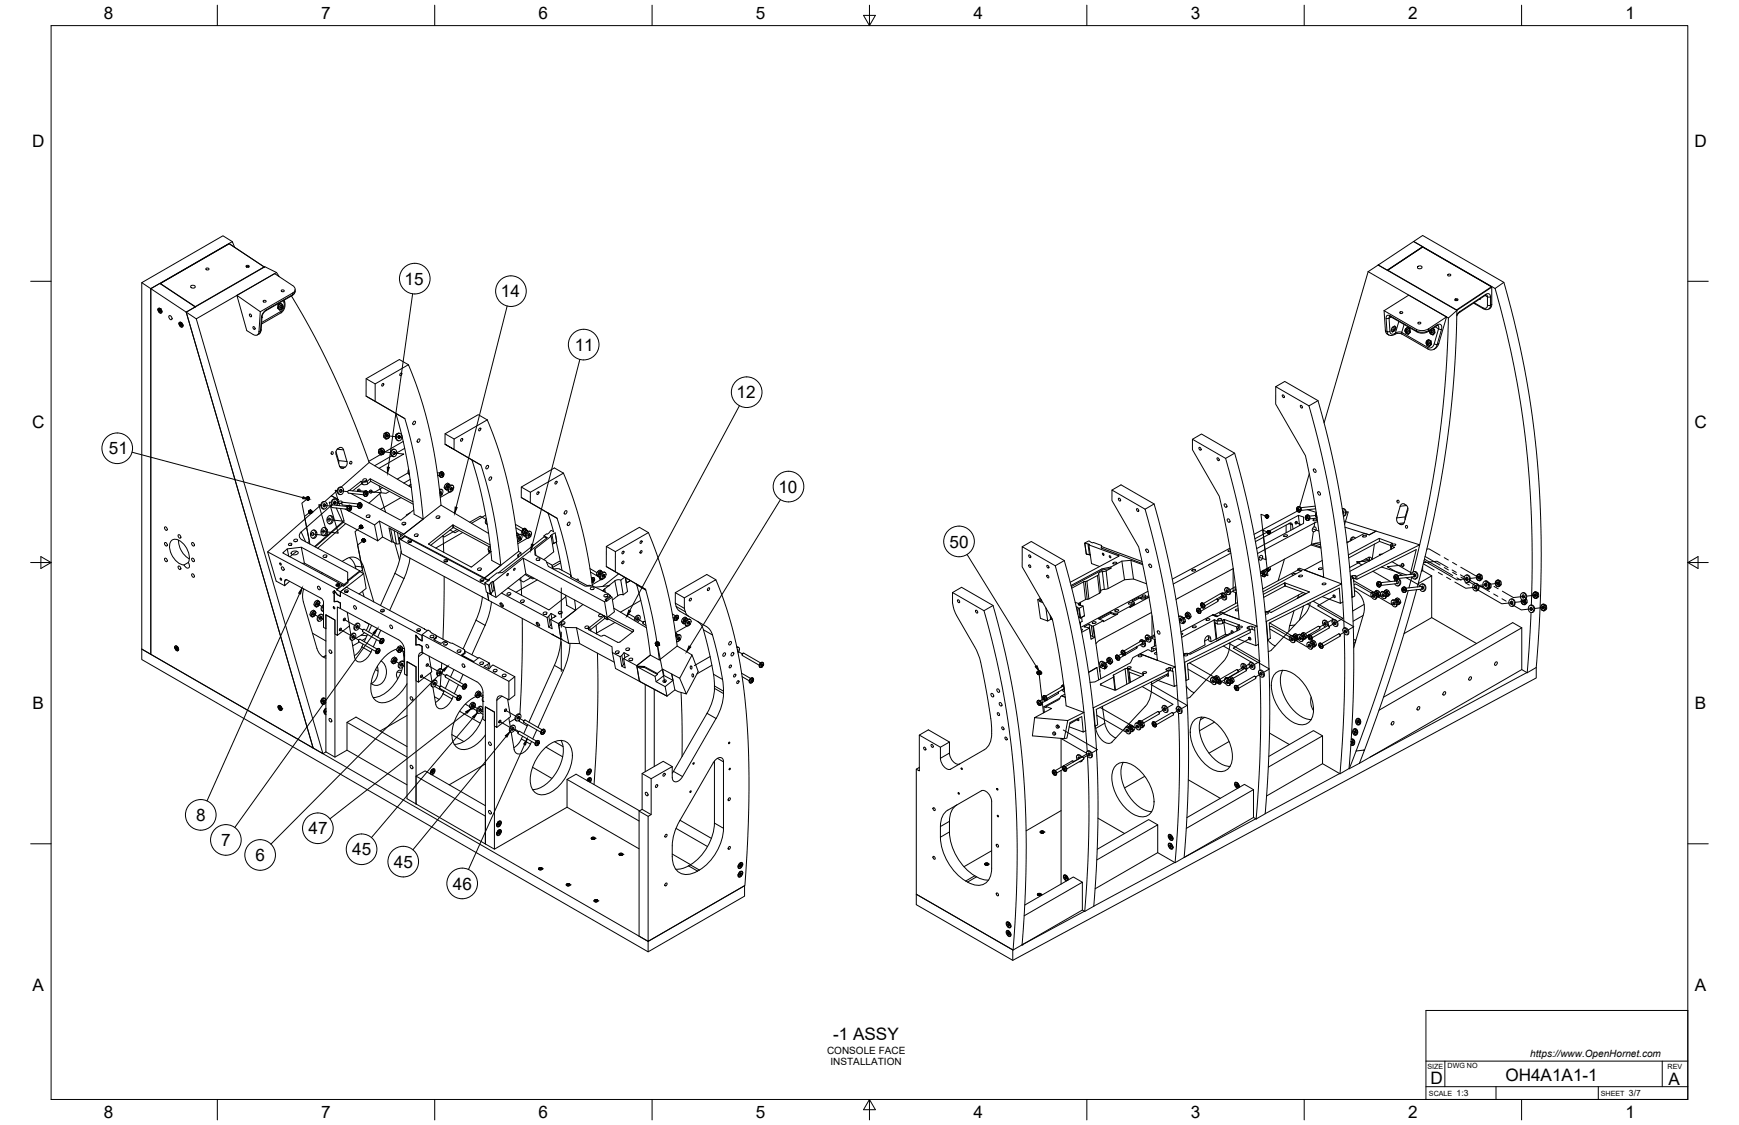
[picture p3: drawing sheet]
<svg xmlns="http://www.w3.org/2000/svg" width="864mm" height="559mm" viewBox="0 0 864 559" stroke-linecap="round" stroke-linejoin="round" font-family="sans-serif">
<defs><g id="words">
<g font-size="8.5">
<text x="52" y="9">8</text>
<text x="160" y="9">7</text>
<text x="267" y="9">6</text>
<text x="375" y="9">5</text>
<text x="483" y="9">4</text>
<text x="591" y="9">3</text>
<text x="699" y="9">2</text>
<text x="807" y="9">1</text>
<text x="16" y="73">D</text>
<text x="841" y="73">D</text>
<text x="201" y="141">15</text>
<text x="249" y="148">14</text>
<text x="285" y="174">11</text>
<text x="366" y="198">12</text>
<text x="16" y="213">C</text>
<text x="841" y="213">C</text>
<text x="54" y="226">51</text>
<text x="387" y="245">10</text>
<text x="472" y="272">50</text>
<text x="16" y="352">B</text>
<text x="842" y="352">B</text>
<text x="97" y="408">8</text>
<text x="153" y="414">47</text>
<text x="110" y="420">7</text>
<text x="175" y="425">45</text>
<text x="127" y="428">6</text>
<text x="196" y="431">45</text>
<text x="225" y="442">46</text>
<text x="16" y="492">A</text>
<text x="842" y="492">A</text>
<text x="414" y="517">-1 ASSY</text>
<text x="710" y="538">D</text>
<text x="748" y="537">OH4A1A1-1</text>
<text x="829" y="539">A</text>
<text x="52" y="555">8</text>
<text x="160" y="555">7</text>
<text x="267" y="555">6</text>
<text x="375" y="555">5</text>
<text x="483" y="556">4</text>
<text x="591" y="555">3</text>
<text x="699" y="556">2</text>
<text x="807" y="556">1</text>
</g>
<g font-size="5">
<text x="411" y="523">CONSOLE FACE</text>
<text x="760" y="525">https://www.OpenHornet.com</text>
<text x="412" y="529">INSTALLATION</text>
</g>
<g font-size="4.3">
<text x="723" y="544">1:3</text>
<text x="809" y="544">3/7</text>
</g>
<g font-size="3.5">
<text x="709" y="531">SIZE</text>
<text x="719" y="530">DWG NO</text>
<text x="828" y="531">REV</text>
<text x="710" y="544">SCALE</text>
<text x="795" y="544">SHEET</text>
</g>
</g></defs>
<!-- layer: Visible -->
<g fill="none" stroke="#000" stroke-width=".5">
<path d="M702 120l5-3 40 23-5 3zM115 120l-4-3-41 23 5 3M117 123l-2-3-40 23M122 133h2M122 133h1M131 133h.1M131 133l-17-12-34 20M137 135l-5-2-40 22 64 217 4 2M137 135l2 2M137 135l-40 23M679 135l-21 75M679 135l40 23"/>
<path d="M684 132l18-12 5 3-18 11zM684 132l39 22M684 132l-5 3M689 134l18-11 34 19-18 12M689 134l18-11 34 19-18 12zM704 133a.9 .9 0 0 1 1-1 .9 .9 0 0 1 1 1h-2zM707 123h.1M70 140v182l5 3v-182M75 143l4-2 18 11-5 3zM75 143v182l81 47-64-217 5 3M79 153a1.4 1.4 0 0 1 1 1 1.4 1.4 0 0 1 0 2l-1-1zM79 153a1.3 1.3 0 0 1 1 1 1.3 1.3 0 0 1 0 2 1.6 1.6 0 0 1-1-3z"/>
<path d="M79 154v1M79 154h.1M79 154h1M79 155h.1M80 141h.1M80 154v1M80 154h-1M80 153v1M80 154l-1 1M80 141l34-20 17 12-34 19zM80 153h.1M80 155h.1"/>
<path d="M80 154h.1M84 157a1 1 0 0 1 1 0 1 1 0 0 1 0 2l-1-1zM95 142a1.1 1.1 0 0 1 2 0 1.1 1.1 0 0 1 0 1 1.1 1.1 0 0 1-2 0zM97 152h.1M97 158l63 216 2-1M118 147l18-11 9 6a2 2 0 0 1 2 2 2 2 0 0 1-2 2l-16 9M124 156h1v1h-1zM129 155v10l-2 2-1-1M129 155l-11-8 5 17 3 2M130 158h.1M132 154h.1M138 153h.1"/>
<path d="M138 151h.1M138 153l1 1M138 152v1M138 152l1 2M139 154h.1M139 154h1M139 151h-1v1M139 151h1M139 151l-1 1M139 153h1M139 152h1M139 151h-1v2l1 1"/>
<path d="M140 152h-1v1M140 154h-1M140 151v2v1M140 151v1v2M141 149v1M141 150h.1M141 150v3l-1 2-10 6M145 147l11 20 10 19 10 24 7 20M147 144l-1 2-1 1-14 8-1 2v7M687 154l1 11 2 2 3-1M687 154l13-7 18 10-9 6a6 6 0 0 1-6 1zM690 157l15 8h3l6-3"/>
<path d="M718 157l-4 14M719 158l-1 34-4 30-5 31-7 31M723 154h.1M723 154l-1 33-4 35-6 34-8 36M723 154l-4 4M724 149h-1M735 148v1M738 146l-13 9-2 2M741 142v9l-1 2-2 1-6-3M742 143l10 38 3 19 3 20 2 36v45M747 140l6 26 6 26 3 25 2 26 1 39-1 37-1 13-5 2M89 160a1.4 1.4 0 0 1 2 1 1.4 1.4 0 0 1-1 2l-1-2z"/>
<path d="M89 160a1.3 1.3 0 0 1 2 1 1.3 1.3 0 0 1-1 1 1.6 1.6 0 0 1-1-2zM89 161l1 1M89 161h.1M89 161h1M90 161h-1M90 161h.1M90 162h.1M90 160v1M90 161v1M90 160h.1M91 161h.1M91 161v1"/>
<path d="M91 162h.1M126 162l1 1v1l-1-1zM130 164h-1M130 164l-1 1-1 1M691 163h1a.7 .7 0 0 1-1 1v-1M692 164l1-1v1M693 162v1M693 166h-1M693 166h3l14 8 3-1M693 163v-1l-2 1v1v1l2-1-2 1M698 163v2l1 1M698 163h1h1v1"/>
<path d="M698 163v1l1 2M698 163a1.1 1.1 0 0 1 1 0 1.1 1.1 0 0 1 1 1M698 164h1v1M699 166h.1M699 163h1v2l-1 1M699 165h-1M700 166h-1M700 164v2M700 164v1v1M700 163h.1M700 165h.1M708 171l1 1"/>
<path d="M709 169l-1 2M709 172h1M709 170l1 1h-1M709 169h2v2l-1 1M709 170h.1M710 169h-1M710 169v1M710 172h.1M710 164v1zM710 165l1 1M710 172h-1M710 170v2"/>
<path d="M710 170l1 1-1 1M711 166h.1M711 169h-1M711 164l1 1h-1M711 171h.1M711 164h-1M711 165h.1M711 163h.1M711 163l1 1M712 163v1l1 1-1 1M712 166h.1M712 166h-1"/>
<path d="M712 164v1v1M712 164v2M712 164h.1M713 165h-1M715 171l-2 2M182 197l19 11M182 188l4 3 17-10 5 15 5 18 4 17 2 20M186 191v8M203 181l-5-2-16 9v9l15 8 5 24 4 26 4 3-9 7-13-6-2 2M634 192v9l14 25 6 32 3 29-9-4 9-5M655 199l-5 3M191 217h.1"/>
<path d="M191 215h.1M192 218h1M192 215h-1v2l1 1M192 215l-1 1 1 2M192 215h1M192 216v1M192 215h.1M192 215h-1v1v1l1 1M193 215v2M193 217v1M196 218h.1M197 205l4 3 2 8 4 18 3 24"/>
<path d="M197 216h.1M197 215v1v2M197 216a1.6 1.6 0 0 1 3 1 1.6 1.6 0 0 1-3 1v-1zM198 219h.1M198 217v-1v1v1M198 215h.1M198 215a1.9 1.9 0 0 0-2 2 1.9 1.9 0 0 0 2 2M198 217v1M205 209h1a.8 .8 0 0 1 0 1 .8 .8 0 0 1-1 0zM208 218a.8 .8 0 0 1 0 1 .8 .8 0 0 1-1 0zM221 215v6M242 209l5 14 5 15 3 18 3 18"/>
<path d="M242 209l-16 9-1 5 14 8 6 24 4 26M242 209l-5-3-16 9 5 3M592 218l5-2 16 9-4 3M650 202l-16-10 4-3 17 10 5 19 4 21 5 35 3 35v33l-2 40M650 202l7 25 5 30 4 33 1 9-1 1M167 224l1 6M172 229a2.2 2.2 0 0 1-1 3 2.2 2.2 0 0 1-2-1l-2-5a2.2 2.2 0 0 1 1-3 2.2 2.2 0 0 1 3 0l1 6M179 239l1 1M182 239h-1M184 238v1M188 225h.1M188 223h1"/>
<path d="M189 224l-1 1 1 1M189 224v2M189 226h1M189 223v1M189 223h1M189 224v1M190 223h-1M190 223h.1M190 223h-1l-1 1v1l1 1M190 223l1 1M191 224l-1 2M195 224a1.6 1.6 0 0 1 2 1 1.6 1.6 0 0 1-2 1l-1-1z"/>
<path d="M195 227h.1M196 224v1l-1 1M196 223a1.9 1.9 0 0 0-2 2 1.9 1.9 0 0 0 1 2M203 233v2v1M203 234v2M217 235h1M217 236h1M219 236h.1M219 236h1M219 235h.1M219 235h1M219 235v1"/>
<path d="M220 235v1M220 235h-1M220 235h.1M220 236h.1M220 236h-1M225 223l-4-2 13 7M239 231l-5-3 6 23 4 27 5 3-8 6-40-21-2 2M242 231a.8 .8 0 0 1 0 1 .8 .8 0 0 1-1 0zM243 237h1a.8 .8 0 0 1 0 1 .8 .8 0 0 1-1 0zM280 235l5 12 4 14 3 16 2 14M280 235l-17 10v5l14 7M280 235l-5-3-16 10v5l13 8"/>
<path d="M596 222v1v1v-1zM605 227v1v1v-1zM609 228l5 19 4 22 4 20 2 22-17-6-3 1-2-1-16 9M609 228l-17-10v5l13 24 6 29 4 32M613 225l7 25 4 24 4 26 2 24 1 35-2 34-1 11-4 3M650 235l-5 17M652 233h1a.9 .9 0 0 1 1 1 .9 .9 0 0 1-1 1zM152 248h.1M152 248h1M152 247l1 1zM152 248h1zM152 247l1 1"/>
<path d="M152 247h.1M152 247h1M153 247h-1M153 247h.1M153 248h.1M153 247h1v1M153 247v1M153 247l1 1M153 254h.1M153 254h1v1M153 254l1 1zM153 247h1"/>
<path d="M153 254l1 1M154 248h-1M154 254h-1M154 247h.1M154 247h-1M154 247v1M154 247l-1 1M154 254v1M154 248h.1M154 254h.1M154 255h.1M154 254h1v1"/>
<path d="M154 253h.1M154 253v1M154 253l1 1M154 254h1M155 254h-1M155 254h.1M155 255h.1M155 255h-1M155 254v1M155 254l-1 1M159 251l-26 23 4 15 4 2M160 250a1.6 1.6 0 0 1 2 1 1.6 1.6 0 0 1-2 1v-1z"/>
<path d="M160 253h1M161 250v1v1M163 257a1.8 1.8 0 0 1 3 1 1.8 1.8 0 0 1-3 1l-1-1zM164 256a2.3 2.3 0 0 1 1 2 2.3 2.3 0 0 1-2 2M165 251a1.7 1.7 0 0 1 0-3 1.7 1.7 0 0 1 3 1 1.7 1.7 0 0 1-1 2M166 249v1M166 248a1.9 1.9 0 0 0-1 1 1.9 1.9 0 0 0 0 2l-15 13a2.2 2.2 0 0 0 0 4l29 16-6 4v-4l-23-12-7 1-3 2 30 15-3 3-34-19M167 252l3 7M167 251h1M167 244l-2 2 3 2M168 248l-3-2-4 3a1.9 1.9 0 0 0-2 2 1.9 1.9 0 0 0 2 2M168 248l-1 1"/>
<path d="M168 242a1.8 1.8 0 0 1 3 2 1.6 1.6 0 0 1-3 1v-1zM169 243v1v1M169 250h.1M170 259l-14 12M170 259l18 10M170 249l8 1M170 249v1v1h3M171 253l15 8 2 8M173 252l-8-1v1l7 1M173 253h.1M173 253h1M173 244l6-5h2l3-1 21 11"/>
<path d="M174 252h.1M174 252v1M174 253h.1M174 252l-1 1M174 245l25 13 6-5M174 251l4 1M175 244l5-4 2 1 2-2 21 11M178 243v1a.7 .7 0 0 1 0-1 .7 .7 0 0 1 1 0 .7 .7 0 0 1 0 1M178 251h.1M178 251h1M179 251h.1M179 250h.1"/>
<path d="M179 250v1M179 251v1M179 252h.1M179 251h1M180 251h-1M181 244h-8v1l8 1M181 245h.1M181 245l1 1M182 245v1M182 246h.1M182 245h.1M182 245h-1"/>
<path d="M182 246h-1M182 245h1M183 245h-1M183 257h.1M184 244h.1M188 241l1 4-6 5M188 259l2 8M189 245l2 9M204 241h-1M204 241l-1 1M204 242h.1M204 242l-21-12-14 12a1.9 1.9 0 0 0-2 2 1.9 1.9 0 0 0 2 2"/>
<path d="M218 257l-1 1M218 243h2M218 244a1.1 1.1 0 0 1 2 0 1.1 1.1 0 0 1 0 1l-1 1M218 244h1v2M219 244l-1 1M221 242v1M221 243h1M221 241h1M222 242l-1 1M222 243h.1M222 242v1M222 241v1"/>
<path d="M222 241l1 1h-1M223 244h.1M223 242v-1l-1 1h1M223 240h-1l-1 1v1l1 1M223 241v-1l-1 1M223 241h1M223 241h-1v1M223 241h.1M224 242a1.1 1.1 0 0 1 1 0 1.1 1.1 0 0 1 0 1 1.2 1.2 0 0 1-2 1 1.2 1.2 0 0 1 0-2zM224 242l-1 1M225 241a2 2 0 0 0-2 1 2 2 0 0 0 0 2M242 258l-1 2h1"/>
<path d="M259 247l4 3M259 242l4 3M272 255l3 9M272 255l5 2M277 257l3 13 4 17M281 254a.8 .8 0 0 1 0 1 .8 .8 0 0 1-1 0zM282 260l1-1a.8 .8 0 0 1 0 1 .8 .8 0 0 1-1 1zM552 243l5-2 16 9 9 36 5 32 3 32v35l-2 41M556 247v1v1v-1zM565 253v1zM569 253l5 22 5 21 3 24 2 20-1 1v-8h-3M569 253l-17-10v6l13 23 6 29 4 27"/>
<path d="M573 250l-4 3M608 250a.9 .9 0 0 1 1 1 .9 .9 0 0 1 0 1zM610 258a.9 .9 0 0 1 1 0 .9 .9 0 0 1-1 1zM628 257h.1M628 257h1M628 256h.1M629 257h.1M629 256v1M629 256h.1M629 257h-1M629 256l-1 1M629 256h-1l1 1"/>
<path d="M629 256l1 1h-1M629 256h1M630 256h.1M630 256h-1v1M643 259v1M644 253h.1M644 254l-21 11M644 253v1M645 253h-1M645 253l-1 1M645 253h.1M645 252v1"/>
<path d="M645 252h.1M645 256v5M648 257h1M649 257h.1M649 257h-1M649 257v1M649 258h.1M649 256v1M649 257h1M649 253l5 1M650 257h.1M650 257l-1 1"/>
<path d="M652 258a.9 .9 0 0 1 1 0 .9 .9 0 0 1 1 0 .9 .9 0 0 1-1 1 .9 .9 0 0 1-1-1zM653 251l-7 1M653 256h-3M653 253l-7 1M653 256h1M654 256h.1M654 255l-1 1 1 1M654 257h.1M654 256v1M654 257l-4 1M654 259l-30 16M655 244a.9 .9 0 0 1 1 1 .9 .9 0 0 1-1 1z"/>
<path d="M667 253a1.9 1.9 0 0 1 2 1 1.9 1.9 0 0 1-2 2 1.9 1.9 0 0 0 1-2 1.9 1.9 0 0 0-1-1zM667 254v1M667 255h.1M668 259l15 5-3 2-12-4M699 254a2.3 2.3 0 0 0-1-3 2.3 2.3 0 0 0-2 0l-2 6a2.3 2.3 0 0 0 0 3 2.3 2.3 0 0 0 3 0l2-6M699 252l-1 6M82 277a.9 .9 0 0 1 1 1 .9 .9 0 0 1-1 1zM82 269a.9 .9 0 0 1 1 1 .9 .9 0 0 1-1 1zM82 262a.9 .9 0 0 1 1 0 .9 .9 0 0 1-1 1zM89 266a.9 .9 0 0 1 1 0 .9 .9 0 0 1-1 1zM89 268a11 11 0 0 0 5 10M94 279a9 9 0 0 0-8-11 6 6 0 0 0 0 9 7 7 0 0 0 5 4"/>
<path d="M95 277h1a.9 .9 0 0 1 1 1 .9 .9 0 0 1-1 1zM95 269h1a.9 .9 0 0 1 1 1 .9 .9 0 0 1-1 1zM143 273v3M145 271h-1M145 274a1.6 1.6 0 0 1 2-1 1.6 1.6 0 0 1 1 2 1.6 1.6 0 0 1-2 1 1.6 1.6 0 0 1-1-2zM147 269h.1M150 272l1 8M150 280h1l20 11M155 264a1.8 1.8 0 0 1 2 2 1.8 1.8 0 0 1-3 1v-2zM156 263a2.3 2.3 0 0 1 1 2 2.3 2.3 0 0 1-2 2M160 262a1.8 1.8 0 0 1 3 2 1.8 1.8 0 0 1-3 1l-1-1zM161 262a2.3 2.3 0 0 1 1 2 2.3 2.3 0 0 1-2 2"/>
<path d="M162 277h-1M170 279a6 6 0 0 1 9 0l2 3 5 17M172 260l-14 12M173 277l3 2 1 4M178 262h.1M178 262h1v1M178 262l1 1zM179 262h.1M179 261h.1M179 261v1M179 263h.1M179 261h1v1"/>
<path d="M179 262v1M179 262h1M179 261h1M180 262h-1M180 261h.1M180 262h.1M180 261h-1M180 261v1M180 268h.1M180 268v1M180 268l1 1zM180 268v1z"/>
<path d="M180 268l1 1M180 269h.1M180 268h1v1M180 268h1M181 268h-1M181 268h.1M181 268v1M181 269h.1M188 269l2-2 5 2M195 269l2 1h2M196 270l2 8M198 267l1 8 44 23"/>
<path d="M199 265v2M199 268h.1M199 268l2-2 40 21M199 268l42 23M199 274l-2 9-8 18M200 266l-7-4 2 7M201 261h.1M201 261h-1M201 266h.1M204 277l-3 8-7 18M204 269h-1M207 266h.1"/>
<path d="M214 271l11-9 18 10-1 1 2 1M220 266v8M221 279h1zM242 273l1 2M243 265l-24-14-21 16 1 1M243 271l-18-10-12 9 21 12 10-8M243 271v1M244 272v1M244 274h.1M256 260l4 3M256 262l3 2M256 265h1"/>
<path d="M257 265h.1M257 266h.1M257 267a1.2 1.2 0 0 1 1-1 1.2 1.2 0 0 1 1 1l-1 2h-1M257 269h.1M258 274l1 1v1M258 274l-17 13M258 267l-1 1M259 275l-2 1 1 1M259 266l-1-1-1 1M259 265h1M260 265v1M260 264h.1"/>
<path d="M260 277l1 8M260 265h.1M260 265v1h1h-1M260 264v1M261 264v1M261 264h-1M261 264l1-1v1M261 264l-1 1M261 264h1M261 263v-1l-1 1-1 2M261 267h1M262 265l-1-1v1"/>
<path d="M262 263h-2l-1 1v1l1 1M262 264h.1M262 264a1.1 1.1 0 0 1 2 1 1.1 1.1 0 0 1 0 1 1.2 1.2 0 0 1-2 1 1.2 1.2 0 0 1 0-2zM263 265l-1 1M264 264a2 2 0 0 0-3 1 2 2 0 0 0 0 2M266 273v3M268 278h-1M270 266v1l-22 18M270 267h1M271 279l3 2a1.2 1.2 0 0 0 1 1 1.2 1.2 0 0 0 1 1M274 266l1 8-5 4M274 265l1 5h-1"/>
<path d="M275 264h-1l-4 2 2 1-23 17-2 1-6 5 2 1 17-14 40 22 1-1h-1l3-2-3-2a12 12 0 0 0-9-3l-19-10-1-2-5-3v-3l10-8v4l-1 1 1-1M276 266v3M276 269l3 14M301 271l5 3M322 265l5 12 4 13 3 14 2 17M322 265l-16 9v10l15 9M322 265l-4-3-17 9v10l15 9 4 18 3 17-7 6-6-4 2-1-2-2-2 2-4-2v-3l-18-9h-5l-4-2 12-10M508 272l4-3 17 9 8 35 5 33 3 31v33l-2 40M529 278l-5 3M539 270v5l2 1-1-6M539 270v5l2 1M541 271l1 9 4 1"/>
<path d="M547 271v1l20 7M547 272h.1M553 280a.9 .9 0 0 1 1-1 .9 .9 0 0 1 0 1 .9 .9 0 0 1-1 0zM557 279l1 9M562 278l1 10M567 280l-20-8v-1l-6-2-2 1 17 6-25 13M569 273a.9 .9 0 0 1 1 0 .9 .9 0 0 1 0 1zM611 272l-29 16M611 273l-1 1h1M611 275l-28 15M626 276a.9 .9 0 0 1 1 1 .9 .9 0 0 1 0 1 1 1 0 0 1-2 0zM629 264h.1"/>
<path d="M629 264l-6 4M629 265h1M629 265h.1M629 264v1M629 264l1 1M629 264h1M630 264h.1M630 265h.1M630 264h-1M630 264v1M630 264l-1 1M630 264h-1l1 1"/>
<path d="M630 264l15-8 2 1v3l-23 12M630 264l1 1h-1M630 264h1M630 265l-7 4M631 264h.1M631 264h-1v1M638 266a.9 .9 0 0 1 1-1 .9 .9 0 0 1 0 1 .9 .9 0 0 1-1 1 .9 .9 0 0 1 0-1zM638 278l-3 10M642 263v-3h-1l-10 5M651 271l5 1M653 262a1.2 1.2 0 0 0-2 1 1.2 1.2 0 0 0 2 1l1-1-1-1M656 270l-5 1-25 13"/>
<path d="M669 270l9-5 2 1 3-2 22 7-31 15h-3M670 276l15-9 7 3-1 1 2 1-23 12M672 267l-1 1M673 267a1.5 1.5 0 0 0-2 0 1.5 1.5 0 0 0 0 2M676 279h3M677 266a.9 .9 0 0 1 1 0 .9 .9 0 0 1 0 1 .9 .9 0 0 1-1-1zM680 277l-10 5M680 277h1v1M680 277v2M683 270l-2 8M685 267v2M685 269l-15 8"/>
<path d="M685 269l5 2M690 271l1 2M691 270a.9 .9 0 0 1 1 0 .9 .9 0 0 1 1 1 .9 .9 0 0 1-1 0 .9 .9 0 0 1-1-1zM89 281a.9 .9 0 0 1 1 1 .9 .9 0 0 1-1 1zM91 281l2-2a1.3 1.3 0 0 1 1 2 1.3 1.3 0 0 1-2 1zM95 285h1a.9 .9 0 0 1 1 1 .9 .9 0 0 1-1 1zM140 282a.9 .9 0 0 1 1 0 .9 .9 0 0 1-1 1zM142 288l17 9M143 288h-2v3l3-2M151 292l-1 6 7 24a7 7 0 0 0 5 5M157 299h.1M157 300l-1 1h1"/>
<path d="M157 300v1M158 300h-1M158 299l-1 1M158 299h1M158 291a.9 .9 0 0 1 1 1 .9 .9 0 0 1-1 1zM158 298v1M158 298l1 1M158 298h-1l-1 2v1l1 1M159 299v1M159 297l2 2v13h1v-7l4 3v7l2 1v-15l1 1M160 285h-1M166 294h-1l1 1"/>
<path d="M166 295v4M166 299h2l1 1M166 294v-1l3 3M166 295h.1M166 294h.1M167 293h.1M167 293l43 23v2l-3-3v5h1l2 1M168 295h.1M168 299h.1M168 291v-1v1M169 296v-2l3-2 40 21M169 296l-3-2v5h2h1v3"/>
<path d="M170 291l-3 2M172 294h.1M173 288v1l-2 2-1-1M173 294h-2M179 284l2 1M179 284l-6 5M180 294l1 2M181 285l-12 9v2M181 285l1 7-4 3M221 286l-1 32M239 283h-1M240 297l-3 9-7 16"/>
<path d="M240 288l-1 1M241 290l1 4 1 1v-4M242 294l1 4M243 298l36 20M243 288l-2-1 1 1M243 291l1 4 1-1M244 295h.1M244 295v1l2 1 15-12 41 22 3-3-1-7-1-1M244 299l-2 9-8 17M245 289v4v1l-1-5M245 289l1 8M248 299h1a1 1 0 0 1 1 1 1 1 0 0 1-1 1z"/>
<path d="M249 300l1 1M249 295l23 12 2-2 2 1-3 2 4 2 3-2M252 292l20 11 9-7M253 296h.1M259 287v9M260 299h-1M274 281v1M276 283h2l5 2 1 2M281 296v5M283 286l1 1M284 287l7 4h3M285 298l1 5"/>
<path d="M286 288h1M293 282l3 2M293 284l4 2M294 287h1v1M294 289h.1M294 288v1M294 288h.1M295 288h.1M295 289h.1M295 293h-1M295 289h-1M295 288v1"/>
<path d="M296 292l6-1-2 2M296 285l1 1M297 286l1 1M297 284h.1M297 286h1M297 285v1M298 286v2h1M298 285h.1M299 285l-1-1v1v1M299 284h-2v1M299 284h.1M299 284l-1-1-1 1-1 1 1 1"/>
<path d="M299 284h-1l-1 1M299 286h.1M299 285a1.1 1.1 0 0 1 2 0 1.1 1.1 0 0 1 0 2 1.2 1.2 0 0 1-2 1 1.5 1.5 0 0 1 0-3zM300 285h.1M300 285v1M300 285l-1 1M300 293v1M300 293h.1M300 293h-1M300 299l2 8M300 292v1M301 284a1.9 1.9 0 0 0-3 1 1.9 1.9 0 0 0 1 3"/>
<path d="M301 281l5 3M301 296v1M302 291h.1M302 291l4-3h2l1 7-2 1-3 2M302 295h.1M303 296l-2 2M304 297l-3 2v-1M307 285l-8 6M310 287l-2 1M310 287l2 7-3 1M311 287v2l2-1-2 2M321 293l3 12 2 14"/>
<path d="M335 294l5 3M335 300l5 2M355 288l-4-3-16 9v6l2 3 15 9a86 86 0 0 1 6 23 30 30 0 0 1-2 22l-17 29a3 3 0 0 1-5 1v-6l-11 6v18h-1v63l48-28 2-36v-32l-2-27-4-25-5-17-6-15-15 9v5M473 294l5-2 15 9 8 34 5 30 3 33 1 35-2 36M476 298v1zM515 298l2 9 3 1 2-1M516 298v1h2M517 297l-2 1h2M517 299h-1M524 281l6 22 4 21 3 17 2 22M524 281l-16-9v10l15 26 4 21 2 22 9 3-8 4-16-2 8-4-3-1M534 299l2 1h-1l3 1-2 1-2-1"/>
<path d="M536 300v1M538 289l-6 3M546 285v9l-11 6M546 285l-1 1-5 3h-2M547 283h.1M550 292l-3 2M552 282l-3 2h-3v1M552 282l-5 1-15 8M560 299a.9 .9 0 0 1 1 0 .9 .9 0 0 1 1 1 .9 .9 0 0 1-1 0 .9 .9 0 0 1-1-1zM563 299v1l-2 2M565 297l-3 1 1 1-2 2M565 297h2"/>
<path d="M567 296a.9 .9 0 0 1 1-1 .9 .9 0 0 1 1 1 .9 .9 0 0 1-1 1 .9 .9 0 0 1-1-1zM567 280l-5-2-5 1-5 3-5 1-15 8M569 297h-3l-3 2M569 290l-6-2h-5l-8 4M570 294l-33 18M570 296l-1 1h-2M571 296l-2 1M571 297l-10 5M571 280a.9 .9 0 0 1 1 1 .9 .9 0 0 1-1 1zM592 283a.9 .9 0 0 1 1 0 .9 .9 0 0 1 1 0 .9 .9 0 0 1-1 1 .9 .9 0 0 1-1-1zM604 298l1 1-9 5M604 298h.1"/>
<path d="M605 298h.1M606 295h.1M606 295a1.8 1.8 0 0 1 2 1 1.8 1.8 0 0 1 0 2l-2-2M607 295v1M607 295a1.9 1.9 0 0 1 2 1 1.9 1.9 0 0 1-1 2M607 296l-9 5M607 296l-1-1-8 5M607 296h1v1h-1zM607 296l1 1M608 292a1.8 1.8 0 0 1 2 1 1.8 1.8 0 0 1 0 2h-1a2.4 2.4 0 0 1-1-3zM609 292a2 2 0 0 1 2 1 2 2 0 0 1 0 2M609 293h1v1h-1z"/>
<path d="M609 293l1 1M611 295h-1M614 294v6M614 292h-1l1 1M614 295l-2-1v-12l-28 16M615 299l-12 6M626 285h.1M626 285v-1v1M626 284v1M627 284a1.3 1.3 0 0 1 0 1 1.3 1.3 0 0 1-1 1M627 286l1 1M627 286h1"/>
<path d="M627 284v2M627 286h.1M627 295l11-5 12 4-19 10h-1M627 285v1M628 283l1 2-1 2M628 285h-1M628 284h-1l1 1M628 284v1M628 286v1M628 285v1M628 284h.1M628 283l1 1z"/>
<path d="M628 286h.1M629 283h1M629 285l-1 1M629 284h1M629 282v1M630 282h.1M630 283v1M630 282v1M630 283l-1 1M630 283h.1M631 282v1l-1 1M631 283h-1"/>
<path d="M638 291l-10 6M638 291l11 4M643 285h-1v1M645 283v-1l21 8-37 19M645 283h2l-20 11M645 283h.1M645 283l-18 10M645 283l1 1M645 296l-1 1M645 286a.9 .9 0 0 1 1-1 .9 .9 0 0 1 1 1 .9 .9 0 0 1-1 1 .9 .9 0 0 1-1-1zM647 294l-17 10M651 299l-3 6-17 18-1 1"/>
<path d="M655 282a.9 .9 0 0 1 1 0 .9 .9 0 0 1 1 1 .9 .9 0 0 1-1 0 .9 .9 0 0 1-1-1zM657 296l9 4-1-8-35 17 1 8-1 1M657 290a.9 .9 0 0 1 1-1 .9 .9 0 0 1 0 1 .9 .9 0 0 1-1 1 .9 .9 0 0 1 0-1zM667 299v13M671 288h.1M671 288l1-1 1 9-1 1zM671 297h1M671 286h.1M671 286v1h1M673 293a10 10 0 0 1 4 12l-5 17M674 286v2M681 295a1.8 1.8 0 0 1 2 1 1.8 1.8 0 0 1-1 2 2.4 2.4 0 0 1-1-3z"/>
<path d="M681 294a1.9 1.9 0 0 1 2 1 1.9 1.9 0 0 1 0 3M682 295v1v1v-1zM682 295l1 2M683 294h.1M683 294h1M683 294l1-1 1 2v1l-1 1M683 295v-1l1 1v1M684 294l1 1M684 294h-1M684 295h.1M684 296h1zM684 290h.1"/>
<path d="M684 291h.1M684 290v1M684 291h1M685 290h-1M685 290h.1M685 289v1M685 295v1M685 291h.1M685 294h-1M685 290l-1 1M685 290v1M686 295l-1 1"/>
<path d="M686 289h7h1l-1 1-7 1M686 294a1.8 1.8 0 0 1 2 1 1.8 1.8 0 0 1-1 2 2.4 2.4 0 0 1-1-3zM686 282l12 4M686 294h.1M686 294a2 2 0 0 1 2 1 2 2 0 0 1 0 2M686 295h1v1h-1zM687 295v1M688 294h-1zM688 293v1M688 293h1l1 1v1l-1 1M688 295v-1l1 1h-1M688 294h1l1 1-1 1"/>
<path d="M688 294h.1M688 294l1 1v1M688 294v1h1M689 296h.1M690 294h-1M690 295h.1M691 298a1.8 1.8 0 0 1 2 1 1.8 1.8 0 0 1 0 2h-1a2.4 2.4 0 0 1-1-3zM691 298a1.9 1.9 0 0 1 3 1 1.9 1.9 0 0 1-1 2M692 299l1 1h-1zM692 299l1 1M692 287h1M693 287h.1"/>
<path d="M693 287v1M693 287h-1M693 288v1M693 286v1M693 286h.1M693 287h1M693 297v1h1M693 297l1 1M693 297h2v1l1 1-2 1M693 299l1-1v1M693 289a.7 .7 0 0 1 1 0 .7 .7 0 0 1 0 1M694 287h.1"/>
<path d="M694 287h-1M694 289v1M694 298l1 1M694 298v1M694 288v1M694 286l8-1v1v1h-8M694 287a1.6 1.6 0 0 1 1 3 1.6 1.6 0 0 1-2 0M694 287a1.9 1.9 0 0 1 2 2 1.9 1.9 0 0 1-2 2M695 299v1M695 298h-1M696 299l-1 1M696 293h1"/>
<path d="M697 293h.1M697 293h-1M697 293v1M697 292v1M697 292h.1M697 280v1M699 293l-13 45-16 44M700 285l3-12-29 15-2-1M701 285a1.5 1.5 0 0 1 2-1 1.6 1.6 0 0 1 1 3 1.3 1.3 0 0 1-2 1 1.3 1.3 0 0 1-1-1l-1 5M702 285a.7 .7 0 0 1 1 1 .7 .7 0 0 1-1 0M702 286l1 1M702 285v1"/>
<path d="M703 284a1.9 1.9 0 0 1 1 2 1.9 1.9 0 0 1-1 2M703 284h-1M703 293l-13 45-15 41M705 291a1.5 1.5 0 0 1 2-1 1.6 1.6 0 0 1 1 3 1.3 1.3 0 0 1-2 1 1.3 1.3 0 0 1-1-1M706 291l-8 1M706 291v1v1h-8M706 291a.7 .7 0 0 1 1 1 .7 .7 0 0 1-1 1M706 290a1.9 1.9 0 0 1 2 2 1.9 1.9 0 0 1-1 2M706 292l1 1M706 291v1M707 281v2M707 283l-1 1"/>
<path d="M707 283l4 3M711 286v21l-14 8M711 286l-7 4M728 286a1.6 1.6 0 0 1 2 1 1.6 1.6 0 0 1-2 2l-1-2zM728 286a1.9 1.9 0 0 1 2 1 1.9 1.9 0 0 1-1 2M729 287h-1l1 1M732 290a1.6 1.6 0 0 1 2 2 1.6 1.6 0 0 1-2 1l-1-2zM733 291v1M733 290h.1M733 290a1.9 1.9 0 0 1 1 1 1.9 1.9 0 0 1-1 2M733 287l1 1M733 293v1"/>
<path d="M734 286l-1 1M734 288h1M734 285l2 1v1v1h-1M735 286v1M735 285v1M735 285h-1v1M735 285v2M735 285l-1 1M735 288h.1M735 288h-1M735 287l1 1M735 287v1"/>
<path d="M736 288h-1M736 286h-1M736 287v1M737 289a1.6 1.6 0 0 1 2 1 1.6 1.6 0 0 1-2 2l-1-2zM738 289a1.9 1.9 0 0 1 2 1 1.9 1.9 0 0 1-2 2M738 290v1M738 290h.1M738 291h.1M739 289l1 1v2l-1 1M739 292v1M739 292h-1l1 1M739 290h1"/>
<path d="M740 290v1M740 291v1M740 291l-1 1M740 292h-1M740 290h.1M740 292h.1M743 290v1M743 289v1M743 289l1-1 1 1M743 289a1.1 1.1 0 0 1 1 0 1.1 1.1 0 0 1 1 1M743 291h1M744 288l1 1v1v1h-1"/>
<path d="M744 289v1M744 291h.1M744 291h-1M745 289v1M745 290h.1M745 290l-1 1M745 289h.1M750 298a1.6 1.6 0 0 1 2 1 1.6 1.6 0 0 1-2 2l-1-2zM750 298a1.9 1.9 0 0 1 2 1 1.9 1.9 0 0 1-1 2M751 299h-1l1 1M755 299l1 1M756 298l-1 1z"/>
<path d="M756 295a1.6 1.6 0 0 1 2 1 1.6 1.6 0 0 1-2 2l-1-2zM756 294a1.9 1.9 0 0 1 2 2 1.9 1.9 0 0 1-1 2M756 298a.6 .6 0 0 0 0 1 .6 .6 0 0 0 1 0v-1v1M757 296h-1l1 1M757 298l1 1M758 299h.1M758 299a1.1 1.1 0 0 1-1 1 1.1 1.1 0 0 1-1 0M758 299l-1 1M758 297v2l-1 1M758 298v1M761 296l1 1M762 294l-1 2"/>
<path d="M762 294l1 1M762 294a1.1 1.1 0 0 1 1 0 1.1 1.1 0 0 1 0 1M762 297h1M762 294h2v1v1l-1 1M763 295v1M763 297h.1M763 297h-1M763 295h.1M763 295l1 1M763 295v2M764 296l-1 1M764 295h-1"/>
<path d="M764 296h.1M154 305v1M155 304h.1M155 306h1M155 305v1M155 315l7 3M156 304v1h-1M156 304l-1 1M156 304a.8 .8 0 0 1 1 0 .8 .8 0 0 1 0 1M156 300v1M156 303l1 2M156 303v1"/>
<path d="M156 303h-1l-1 1v1l1 1M157 305l-1 1M157 301h1M159 300l-1 1M159 306a1.1 1.1 0 0 1 2 0 1.1 1.1 0 0 1-1 1 1.4 1.4 0 0 1-2 2 1.5 1.5 0 0 1 0-3zM159 306v1M160 305h.1M160 305a2 2 0 0 0-2 1 2 2 0 0 0 0 3M161 302h.1M161 300l-1 1a1.7 1.7 0 0 0 0 3M161 301a1.6 1.6 0 0 0 0 3M161 302v1"/>
<path d="M169 302l30 17 2 4v12l1 1v-7l5 2v7l1 1v-13l1-2h1M172 304l2 7-6 5M174 311v4M174 318h.1M175 318l1 9M175 316v1M175 318h.1M175 315a1.1 1.1 0 0 1 2 0 1.1 1.1 0 0 1-1 2 1.2 1.2 0 0 1-2 1 1.2 1.2 0 0 1 0-2zM176 316l-1 1M176 301a.9 .9 0 0 1 1 1 .9 .9 0 0 1-1 1zM176 315a2 2 0 0 0-2 0 2 2 0 0 0 0 3M177 310a1.1 1.1 0 0 1 2 0 1.1 1.1 0 0 1-1 2 1.2 1.2 0 0 1-2 1 1.2 1.2 0 0 1 0-2z"/>
<path d="M178 311l-1 1M178 310a1.9 1.9 0 0 0-2 1 1.9 1.9 0 0 0 0 2M178 318h.1M178 319l-3 2M180 313h.1M180 320l-1 3-3 3M181 309l2 1M181 314l-5 4M182 317l-2 1M182 315l-1 4M183 310l-1 3M185 311l-2 3"/>
<path d="M187 318l-2 3M189 318l1-1 1 1-2 2v-1zM189 313l-1 3M189 317l-8-4h-1v1l9 5M190 319h.1M190 318h.1M190 318v1M190 304h.1M191 318h.1M191 304h-2M194 310a.9 .9 0 0 1 1 1 .9 .9 0 0 1-1 1zM204 309h.1"/>
<path d="M207 316h.1M208 318l-1-2v4h1l2 1v3M208 317v1M208 313v1M209 313h-2M210 315l43 23 3-2-11-6-2 2-3-1 3-2-5-2-3 2-6-4 2-1M211 312v1M211 312h.1M215 317h-1M216 318l3 1h1M216 317v1M216 317l1-1-4-3-3 2v3h-2"/>
<path d="M217 316l5 2M217 316v1l-1 1M220 319a3 3 0 0 1 4 0l7 4v1M259 307v21l-1 27M266 309h1a1 1 0 0 1 1 1 1 1 0 0 1-1 1zM267 309v1h1M271 305h-1M272 307v4M273 306v5M273 308l1 4-2-1M274 305v2M274 310l-2 1"/>
<path d="M274 315h.1M275 306h.1M278 305h1M279 317l-1 6-2 5-13 31M279 318h.1M280 308h.1M280 310h-1M281 312l1 8-3-2-2-8 2 8-5-3M281 301l5 2-6 5M281 301h.1M282 320h6l17 9M283 320l-1 5-1 6-14 30"/>
<path d="M286 312l2 8M292 312h-1M293 313l8-6 13 7M296 311v4M298 305a.8 .8 0 0 0-1 0 .8 .8 0 0 0 1 1 .8 .8 0 0 0 1 0v-1M299 306h-1M300 306l-8 7 6 3h2l7 3 8-6-13-7M300 306h.1M305 302l16 10M315 308l1-1a1.3 1.3 0 0 1 1-1 1.3 1.3 0 0 1 1 1 1.3 1.3 0 0 1-1 1v1M317 307l-1 1M318 306a1.9 1.9 0 0 0-2 0 1.9 1.9 0 0 0-1 2"/>
<path d="M320 309l-1 1M320 309l-1 1 2 1M325 320h.1M325 320h1M326 320h.1M327 320h-1M327 320l-1-1v1M327 320h.1M327 319h.1M327 319v1M327 319a1 1 0 0 1-1 1 1 1 0 0 1-1-1M334 305l1 1"/>
<path d="M334 307h1M335 306h1h1l-1 2-1-1zM335 314l1 1M336 315h.1M336 316h.1M336 307h.1M336 317a1.2 1.2 0 0 1 1-2 1.2 1.2 0 0 1 1 2l-1 1-1 1M336 315h-1M336 307v1M336 308h.1M336 307h1M337 307h-1"/>
<path d="M337 307h.1M337 316l-1 2M338 315h-1l-1 1M338 309h1M339 307l1 1M339 308v2M339 310h1zM340 302v2M340 308v1M340 304l2 2M341 308h-1v1M341 307l-2 1"/>
<path d="M341 307h.1M341 307h-1l-1 1-1 1 2 1M341 307v1M341 307h-1l-1 1M342 308a1.1 1.1 0 0 1 1 0 1.1 1.1 0 0 1 0 2 1.2 1.2 0 0 1-2 1 1.2 1.2 0 0 1 0-2zM342 309l-1 1M343 308a1.9 1.9 0 0 0-2 1 1.9 1.9 0 0 0 0 2M346 309l2 1a86 86 0 0 1 6 22 30 30 0 0 1-3 22M362 319h1a.8 .8 0 0 1 0 1 .8 .8 0 0 1-1 0zM485 303v1v1v-1zM493 301l-4 2M519 302l1 6"/>
<path d="M522 306v2M535 301v4M536 306h.1M536 302v5v-1M536 307h.1M537 312l1 1h-1M537 307v2h-1M538 301l1 5-2 1-1-5M539 306l-2 1M541 310l1 6h1M542 311l1 5 1 1M543 309a.9 .9 0 0 1 1 0 .9 .9 0 0 1-1 1 .9 .9 0 0 1 0-1z"/>
<path d="M543 311l1 6-2 1-1-6M543 311l4 26M546 318l-2 2M551 304l1 1-6 3M552 305h1M553 305l-2-1-6 3 3 1-5 3-2-1-3 1 3 1-4 2M554 303a.9 .9 0 0 1 1 0 .9 .9 0 0 1-1 1 .9 .9 0 0 1 0-1zM555 305h-2M555 304v1l-7 4v-1M561 301v1M561 301l-6 3-2 1M566 319a1.3 1.3 0 0 1 2-1 1.3 1.3 0 0 1 0 2 1.1 1.1 0 0 1 0 1 1.1 1.1 0 0 1-2-1"/>
<path d="M566 318a1.9 1.9 0 0 1 3 1 1.9 1.9 0 0 1-1 2M567 319h.1M567 320h1M567 320l-8 4M567 320v-2l-9 5M567 319l1 1h-1M569 316a1.8 1.8 0 0 1 2 1 1.8 1.8 0 0 1-1 2 2.4 2.4 0 0 1-1-3zM569 316a1.9 1.9 0 0 1 2 1 1.9 1.9 0 0 1 0 2M570 317v1v-1zM570 317l1 1M572 304l-26 14M572 306v11l2 1"/>
<path d="M573 318v3M573 315l1 2M575 313a.8 .8 0 0 1 1 1 .8 .8 0 0 1-1 1zM586 309a1.2 1.2 0 0 0 2 0 1.2 1.2 0 0 0-1-2l-2-1a1.9 1.9 0 0 1 3 1 1.9 1.9 0 0 1-1 2M586 307l1 1v1l-1-1zM586 307l1 1M587 314v1M587 308h-1M587 308h.1M587 306l1 1 1 1-1 2M588 309v1M588 309l-1 1h1"/>
<path d="M588 309h.1M588 307h.1M589 309h-1M589 306l1 1M589 305v1M589 304h1l1 1v1l-1 1M590 307h.1M590 305h.1M590 305l-1-1v1M590 305l1 1M590 305h-1M590 305v1"/>
<path d="M591 307h-1M591 306v1M591 305h-1M591 307h.1M592 306l-1 1M592 311a.9 .9 0 0 1 1 0 .9 .9 0 0 1 1 1 .9 .9 0 0 1-1 0 .9 .9 0 0 1-1-1zM594 303l1-1 1 1v2l-1-1M594 303l1 1M595 304h.1M595 303h.1M595 303h-1M595 303v1"/>
<path d="M596 301l1 1h1v-2l-1-1-1 1v1M596 301h1M597 301h.1M597 301h-1M597 300v1M597 302h-1M599 308a.9 .9 0 0 1 1-1 .9 .9 0 0 1 1 1 .9 .9 0 0 1-1 0 .9 .9 0 0 1-1 0zM600 316v2l1 1v-2a1.5 1.5 0 0 0-2-1 1.5 1.5 0 0 0-1 2v2l-8 5M600 317l-2 1M602 305l3 1zM603 309a5 5 0 0 0 5 0l6 2M603 309l1 8"/>
<path d="M603 309h.1M604 317l-3 2M605 307a.9 .9 0 0 1 1 0 .9 .9 0 0 1 1 1 .9 .9 0 0 1-1 0 .9 .9 0 0 1-1-1zM608 305l-1-1-1 1h1M608 309l1 6M609 315l1 1M609 315l-5 2M611 319l-1 5-2 4-17 18-1 1M612 314v-1v2M614 312v1M615 312l1 1M615 312v1"/>
<path d="M615 317l9 4M615 311h-1l1 1M615 311h1l-8-3a5 5 0 0 1-5 0l-16 9M615 301l-8 4M615 303h-2h2M615 311a.9 .9 0 0 1 1 0 .9 .9 0 0 1 1 1 .9 .9 0 0 1-1 0 .9 .9 0 0 1-1-1zM616 312l-25 13h-1M622 313h1M622 313h-1M623 312l1 9M623 312l1-1 1 9M623 312l-2-1-2 1 2 1"/>
<path d="M628 304h2M628 304h2l-2 1M629 309v9M630 318l1 1 2 2M630 303v1M641 316a1.8 1.8 0 0 1 2 1 1.8 1.8 0 0 1-1 2 2.4 2.4 0 0 1-1-3zM641 316a1.9 1.9 0 0 1 2 1 1.9 1.9 0 0 1-1 2M641 317h1v1h-1zM641 317l1 1M642 316h.1M643 315l-1 1M643 315h.1"/>
<path d="M643 315l1 1M643 303l-3 11M643 316l1 1h-1M643 315l1 2M643 316v1h1M644 317v1M644 318h-1M644 315v1M645 317h-1M645 315a1.8 1.8 0 0 1 2 1 1.8 1.8 0 0 1-1 3v-1a2.4 2.4 0 0 1-1-3zM645 315a1.9 1.9 0 0 1 2 1 1.9 1.9 0 0 1 0 3M645 317l-1 1"/>
<path d="M645 316l1 1v1l-1-1zM645 317h1M645 316l1 1M646 317h.1M646 315h.1M647 314l-1 1M647 314v1M647 314h1l1 2-1 2M647 316v-1l1 1v1h-1M647 315l1 1M647 315h-1M647 316h1"/>
<path d="M647 301l-2 7M648 316v1M648 317h-1M649 316l-1 1M649 319a1.8 1.8 0 0 1 2 1 1.8 1.8 0 0 1 0 2h-1a2.4 2.4 0 0 1-1-3zM649 319a1.9 1.9 0 0 1 3 1 1.9 1.9 0 0 1-1 2M650 317h.1M650 316v1M650 316h.1M651 317h.1M651 317h-1M651 319h.1"/>
<path d="M651 318v1M651 318l1 1M651 318h1l1 1 1 1-1 1M651 320l1-1v1M652 319l1 1M652 319h-1M652 319v1M653 320v1M653 319h.1M655 311l-7 4M655 311v1l-6 4M655 311h.1"/>
<path d="M655 311v1M655 320h2v2l-2-1zM656 320l9-5v1l-8 5M657 308a2 2 0 0 1 2 1 2 2 0 0 1 1 2M658 309v1v1v-1zM658 309l1 1M659 311l-8 5M659 311l1 1-8 5M659 311v-1a1.3 1.3 0 0 0-1-2 1.3 1.3 0 0 0-1 1 1.3 1.3 0 0 0 0 2h1M660 311h.1M660 312h.1M662 308a1.8 1.8 0 0 1 2 1 1.8 1.8 0 0 1-1 2 2.4 2.4 0 0 1-1-3z"/>
<path d="M662 308a1.9 1.9 0 0 1 2 1 1.9 1.9 0 0 1 0 2M662 309h1v1h-1zM663 309v1M665 315l1 1M667 312a1.8 1.8 0 0 1 2 1 1.8 1.8 0 0 1 0 2h-1a2.4 2.4 0 0 1-1-3zM667 312a1.9 1.9 0 0 1 2 1 1.9 1.9 0 0 1 0 2M668 315v34l-3 35-8-5M668 313h1v1h-1zM668 313l1 1M672 318h1l-1 2M677 306l-5 3M677 300l-5 4"/>
<path d="M694 300h1zM711 307l22 13M756 312v21l-81 46M756 312l-5-3-64 37M756 312l-71 41M756 300h1M760 301a1.6 1.6 0 0 1 2 1 1.6 1.6 0 0 1-2 2l-1-2zM760 301a1.9 1.9 0 0 1 2 1 1.9 1.9 0 0 1-1 2M760 304l-2 30M760 303v-1l1 1M765 302v1h2M765 302a1.1 1.1 0 0 0 1 1 1.1 1.1 0 0 0 1 0"/>
<path d="M766 301l-1 1M766 300l2 1v1v1h-1M767 301v1M767 300v1M767 300h-1v1M767 300v2M767 300l-1 1M767 303h.1M767 302h1M767 302v1M768 302l-1 1M768 301h-1"/>
<path d="M768 302h.1M70 322l252 146 48-28v5l-48 28-252-145zM87 321a1.4 1.4 0 0 1 1 1 1.4 1.4 0 0 1 0 1l-1-1zM87 321a1.3 1.3 0 0 1 1 1 1.3 1.3 0 0 1 0 1 1.6 1.6 0 0 1-1-2zM87 322h.1M87 322l1 1M87 322h1M88 323h.1M88 321v1M88 322h-1M88 322h.1M88 322v1"/>
<path d="M88 321h.1M89 322h.1M162 326h-2M164 323a.9 .9 0 0 1 1 1 .9 .9 0 0 1-1 0zM184 324a6 6 0 0 1-7 4l-1-2M185 323l-1 1M186 333h2M187 322l-8-4h-1v1l9 5M187 331v5l-1 2-2 2M188 324h.1M188 323v1M188 323h.1"/>
<path d="M189 323h.1M189 323l-1 1M189 323l-1-1-1 1v1h1M189 328a7 7 0 0 1 3 7 7 7 0 0 1-5 5l-3-1M194 329h1M195 327h.1M195 329h1M195 328v1M196 328h.1M196 327l-1 1M196 327h1M197 327h-1"/>
<path d="M197 327h.1M197 327h-2l-1 1v1l1 1M197 328l-1 1M197 327v1M197 323h1M197 322a21 21 0 0 0-12 23 6 6 0 0 0 10 2l4-3 3-4M198 321v1M198 324h1M198 323v1M199 322v1h-1M199 321l-1 2M199 321l1 1"/>
<path d="M199 329a1.1 1.1 0 0 1 2 0 1.1 1.1 0 0 1-1 2 1.2 1.2 0 0 1-1 1 1.2 1.2 0 0 1 0-2zM199 321h.1M199 321h-1l-1 1v1l1 1M199 333a1.9 1.9 0 0 0-2 1 1.9 1.9 0 0 0 0 2v1M200 329l-1 2M200 323l-1 1M200 322v1M200 322h.1M200 323v2v4a1.9 1.9 0 0 0-2 0 1.9 1.9 0 0 0 1 3M200 322h1M200 331a20 20 0 0 1-15 15M201 326h.1"/>
<path d="M201 325h.1M201 324v2M202 329l5 2v68l-5-2zM207 320h.1M208 320h.1M210 324l28 16 2 3v14l1 1v-7l5 3v7h1v-14l1-1 5 2v-10M212 320a.9 .9 0 0 1 1 1 .9 .9 0 0 1-1 1zM213 326l1 8-6 5M214 334l1 5M215 338a1.1 1.1 0 0 1 2 0 1.1 1.1 0 0 1 0 2 1.2 1.2 0 0 1-2 1 1.2 1.2 0 0 1 0-2zM216 339l-1 1M217 338a1.9 1.9 0 0 0-3 1 1.9 1.9 0 0 0 1 2"/>
<path d="M218 333a1.1 1.1 0 0 1 2 0 1.1 1.1 0 0 1-1 2 1.2 1.2 0 0 1-1 1 1.5 1.5 0 0 1 0-3zM219 333l-1 1M219 335v6M219 329v3M219 332a1.9 1.9 0 0 0-2 1 1.9 1.9 0 0 0 1 3M221 336h.1M221 335v1M222 335h-1M222 320h-1M223 337l-2 5M225 333l-1 3M228 324h.1"/>
<path d="M230 330a.9 .9 0 0 1 1 0 .9 .9 0 0 1-1 1zM230 335l-2 4M231 323l6 4M231 323v2M231 324l-1 2M240 330h-1M242 330l1 2M243 329v3M246 334h.1M251 336h-1M256 336v9l-3 3M297 324v33l-2 33"/>
<path d="M304 324l2 8 12 6M307 324l-1 1M308 326l1 5 1 1v-5M309 326l1 4-1 1M310 324v3M310 330h.1M312 323h.1M314 328h-1M316 331l2 7M317 331h-1l7-6 4 3 9-7 8 4-6 12-9-5-3 3M317 331l8 5 1-1M318 338l13 8 4-3"/>
<path d="M318 338h.1M320 331h-3l3 1v-1l6 4M320 332l6 3M320 340v43M325 336l1 3 4 2M326 320v1M326 321h.1M327 321h-1M327 321v7M327 320l-1 1M327 321h.1M327 320v1"/>
<path d="M327 320v1l-1-1M329 332l1 4-4 3M330 336l4 2M330 339h.1M331 339h-1M338 337l3 8-6-2-1-8v3l-4 3 1 5M344 325l3 9-6 11M359 325l1-1a.8 .8 0 0 1 0 1 .8 .8 0 0 1-1 1zM363 324h1a.8 .8 0 0 1 0 1 .8 .8 0 0 1-1 0zM366 321l1 1M366 322a1.3 1.3 0 0 1 1 1 1.3 1.3 0 0 1 0 1M366 323h.1"/>
<path d="M368 334l5 3M369 336l3 2M369 324v1M373 338h.1M373 338v1M373 339h.1M373 339h1M374 338v1M374 338h.1M374 339v-2h-1l-1 2h1h1M374 338h-1M378 329l-9-5v1v1l8 4"/>
<path d="M378 331h.1M378 330v1M378 330h.1M378 330h1M378 331h1M379 331v-1l-1-1-1 2 1 1 1-1M379 331h.1M379 330h.1M379 330h-1M379 330v1M515 334h.1M515 334v1"/>
<path d="M515 335h.1M515 333a.8 .8 0 0 1 1 0 .8 .8 0 0 1 1 1 .8 .8 0 0 1-1 0 .8 .8 0 0 1-1-1zM515 335h1M515 334h2zM515 334h1M516 335h.1M516 334h-1M516 335h-1M516 334v1M516 334h.1M517 335h-1M517 334h-1"/>
<path d="M517 335h.1M517 334l-1 1M517 334h-1zM517 334h.1M517 334v1M517 335h-2M517 334h-1h-1M517 335h-1h-1M541 334l4-2zM541 339h3l17-10 2-2 3-2 18 6-2 1h-2h-1l1 1-37 19M545 332l1 6M546 332v2"/>
<path d="M546 329a1.8 1.8 0 0 1 2 1 1.8 1.8 0 0 1 0 2h-1a2.4 2.4 0 0 1-1-3zM546 329a2 2 0 0 1 3 1 2 2 0 0 1-1 2h1M547 330h1v1h-1zM547 330l1 1M547 331l1-1v1M548 332h1M548 329l1 1 1 1-1 1M549 332h.1M549 331v1M549 331h.1M549 330h.1M550 331h-1"/>
<path d="M550 328l1 2M550 327h1l1 1v1l-1 1M551 330h.1M551 327h-1v1M551 327v1M551 327a.8 .8 0 0 0-1 0 .8 .8 0 0 0 0 1M551 327l1 1M551 328v1M551 328h1M552 328v1M552 328a.8 .8 0 0 1 0 1 .8 .8 0 0 1-1 1M552 327l-1 1"/>
<path d="M552 329l-1 1M553 329h-1M553 336l1 7M554 327h.1M554 327v-1l1-1 1 1v1l-1 1h-1M554 327h1M555 327h.1M555 327h-1M557 324v1M557 325l-2 1M557 325h.1M557 324h.1"/>
<path d="M557 324h1M558 324h.1M558 325h-1M558 325h.1M558 324h-1M558 324v1M558 326l-2 1M560 331a.9 .9 0 0 1 1 0 .9 .9 0 0 1 1 1 .9 .9 0 0 1-1 0 .9 .9 0 0 1-1-1zM564 321v1l-5 3M565 321v1M565 326a.9 .9 0 0 1 1-1 .9 .9 0 0 1 1 1 .9 .9 0 0 1-1 0 .9 .9 0 0 1-1 0zM567 336l-6-2v5"/>
<path d="M568 334a.9 .9 0 0 1 1-1 .9 .9 0 0 1 0 1 .9 .9 0 0 1-1 1 .9 .9 0 0 1 0-1zM568 336l-14 7h-1M568 336v-1l-9-3-6 3v1l-7 4 7 3M568 326h.1M568 326l7 2M572 322h2M572 322v2M572 339a16 16 0 0 1-3 12l-10 10M573 322v1M574 321l-2 1M574 338l9 3M574 323l-2 1-2-1-4 2 2 1"/>
<path d="M574 324l-1 1h1M580 335v1l-1-1M580 333v2l-36 17 1 8-1 1M582 332v1M588 325a.9 .9 0 0 1 1 0 .9 .9 0 0 1 1 1 .9 .9 0 0 1-1 0 .9 .9 0 0 1-1-1zM588 329l1 9 1-1v-7l31-16v-1l-33 16M590 325h-2M601 337a1.8 1.8 0 0 1 2 1 1.8 1.8 0 0 1 0 2h-1a2.4 2.4 0 0 1-1-3zM601 337a1.9 1.9 0 0 1 3 1 1.9 1.9 0 0 1-1 2M602 338h1v1h-1zM602 338l1 1M603 336v1z"/>
<path d="M604 336h1l1 2-1 1M604 337v1M604 336l1 1M604 336h-1M604 337v1h1M604 339h1M605 337h.1M605 339h.1M605 337v1M605 337v2M605 339h-1M605 336v1"/>
<path d="M605 338v1M606 338v1v1h-1l-1-1M606 338h-1M608 338l-2 1M608 337a1.8 1.8 0 0 1 2 1 1.8 1.8 0 0 1 0 3l-1-1a2.4 2.4 0 0 1-1-3zM609 337a1.9 1.9 0 0 1 2 1 1.9 1.9 0 0 1-1 2M609 338l1 1v1l-1-1zM609 338h.1M609 338l1 1M609 338h1M610 337l5-3v-1h-1l-8 4M610 337h-1l-1 1"/>
<path d="M610 339h.1M610 337h.1M610 336v1M611 336h1l1 1v1l-1 1M611 338v-1v1M611 337h1M611 337v-1l-1 1M611 337l1 1v1M611 337h-1M611 337v1h1M611 336l7-4h1v1l-7 4M612 337v2"/>
<path d="M612 339h.1M612 339h-1h1M612 337h.1M613 338l-1 1M614 333l1 1M617 330a2 2 0 0 1 2 0 2 2 0 0 1 0 3M617 331h1v1h-1zM617 331l1 1M618 332l1 1M619 332a1.7 1.7 0 0 0-1-2 1.7 1.7 0 0 0-2 0l1 3M619 333h.1M621 329a1.8 1.8 0 0 1 2 1 1.8 1.8 0 0 1-1 3v-1a2.4 2.4 0 0 1-1-3z"/>
<path d="M621 329a1.9 1.9 0 0 1 2 1 1.9 1.9 0 0 1-1 2M621 330l1 1v1l-1-1zM621 330l1 1M623 336l-9 5M623 336l1 1M623 336h.1M623 337l-8 5M625 320l1 13M625 320l-1 1M625 333a1.8 1.8 0 0 1 2 1 1.8 1.8 0 0 1 0 2h-1a2.4 2.4 0 0 1-1-3zM625 333a1.9 1.9 0 0 1 3 1 1.9 1.9 0 0 1-1 2M626 336v31l-2 40"/>
<path d="M626 334h1v1h-1zM626 334l1 1M634 334a10 10 0 0 1 12 4 20 20 0 0 1 5 19 7 7 0 0 1-10 1 22 22 0 0 1-9-21zM637 333a20 20 0 0 0 7 22l4 2h3M650 320l1 1v1l-1-1zM650 320l1 1M652 321h1zM654 320l-1 1M655 321h.1M655 321h1M656 321h.1M656 321h-1"/>
<path d="M730 336a.8 .8 0 0 1 1 1 1 1 0 0 1-2 0zM743 329a.8 .8 0 0 1 0 1 .8 .8 0 0 1-1 0zM756 333l2 1M758 334l-78 42M763 332v5l-260 140-48-28v-5l48 28v5M138 351a1.4 1.4 0 0 1 2 0 1.4 1.4 0 0 1-1 2l-1-1zM138 351a1.3 1.3 0 0 1 2 0 1.3 1.3 0 0 1-1 2 1.6 1.6 0 0 1-1-2zM138 351l1 1M139 351h.1M139 351v1M139 351h-1M139 352h.1"/>
<path d="M139 351l1 1M139 351h1M140 352h-1M140 351h.1M140 352h.1M160 348h.1M160 348l1 1M160 348h1v1h-1zM160 348h1M160 350h.1M161 348h-1M161 349h.1"/>
<path d="M161 347h.1M161 347a1.5 1.5 0 0 0-1 1 1.5 1.5 0 0 0 0 2M161 353h.1M162 354h.1M162 353v1M162 353h.1M162 352a1.8 1.8 0 0 0-1 1 1.8 1.8 0 0 0 1 2M162 348a1.4 1.4 0 0 0-2-1 1.4 1.4 0 0 0-1 2 1.4 1.4 0 0 0 2 1l1-1M162 352a1.6 1.6 0 0 0 0 3M164 357a.9 .9 0 0 1 1 1 .9 .9 0 0 1-1 1zM172 359l30 17M202 355l-13 8"/>
<path d="M204 346a.9 .9 0 0 1 1 1 .9 .9 0 0 1-1 1zM215 341l1 9a3 3 0 0 0 3 2 3 3 0 0 0 3-1l3-4M216 346l2 1M216 341l4 3M218 342h.1M219 342h.1M219 341l-1 1M221 343l-2 4-3 2M225 346l-1 1M227 346l-8-5h-1v1l9 5M228 340l-2 5M228 347h.1"/>
<path d="M228 346v1M228 346h.1M228 353l10 6M229 347h.1M229 347h-1M229 347l-1-2-1 1v2l1-1M230 340h1h1l-1 2h-1zM230 340l-8-5-1 1 9 5M231 341v1M231 341h.1M231 342h.1M231 350l3 1"/>
<path d="M231 341h1M232 341h-1M234 350h.1M234 352h1M234 351v1M235 352l2 1M235 350v1h-1M235 350l-1 1M235 350h1M235 349v1M235 349l1 1M235 349h-1l-1 1v1l1 1"/>
<path d="M236 351l-1 1M236 350v1M236 345v1M236 346a21 21 0 0 0-11 23 6 6 0 0 0 10 2l3-3 3-3M237 344h.1M237 345v1M238 345h-1M238 344l-1 1M238 344h1M238 351a1.1 1.1 0 0 1 2 0 1.1 1.1 0 0 1-1 2 1.2 1.2 0 0 1-2 1 1.2 1.2 0 0 1 0-2zM238 344h.1M238 344v-1l-2 1v1l1 2"/>
<path d="M239 352l-1 1M239 354l1 1M239 345l-1 1h-1M239 344v1M239 351a1.9 1.9 0 0 0-2 1 1.9 1.9 0 0 0 0 2M240 345v1M240 348h.1M240 345h-1M240 346v2M240 356a19 19 0 0 1-14 14M252 347l2 9-7 5M253 357v4"/>
<path d="M256 357l-3 2M257 355a1.1 1.1 0 0 1 2 0 1.1 1.1 0 0 1-1 2 1.2 1.2 0 0 1-2 1 1.2 1.2 0 0 1 0-2zM257 358l5 3M258 356l-1 1M258 357v1M258 355a1.9 1.9 0 0 0-2 1 1.9 1.9 0 0 0 0 2M260 358v1M260 358h.1M262 360l-2 4M325 342v39M338 344l1 32M351 354l-17 30"/>
<path d="M492 344h1a.9 .9 0 0 1 0 1 .9 .9 0 0 1 0 1zM495 342a.9 .9 0 0 1 1 1 .9 .9 0 0 1 0 1zM495 354h1v1h-1zM496 349h1a.9 .9 0 0 1 1 1 .9 .9 0 0 1-1 1zM514 356l-1 10 17 1 1-8 6-3 1 8-7-3M515 348h1h1v2h-1zM515 349h.1M515 349l1 1M516 349h-1M516 349h.1M516 350h.1M516 349v1"/>
<path d="M518 347v-1h2v2h-2M518 347v1M518 347h.1M518 347l-1 1M518 351l1 3M518 347h1M519 347h.1M519 347l-1 1M519 347h-1M519 348l-2 1M526 344l-6 4M526 344h.1"/>
<path d="M527 343l2 1M528 342l1 1M528 341l-9 5M528 340l-1 1M528 341v-1l-1 1M528 342h1M528 342l-8 5M528 342h.1M529 345l-2 1h2h-2l-1 1-7 4 1 1-2-1 8-4M530 358l-2 9M535 357l1 1-1-1M543 351v1"/>
<path d="M543 352l1 9M547 351l2 10 2 3 3 3M564 359a1.8 1.8 0 0 1 2 1 1.8 1.8 0 0 1-1 3v-1a2.4 2.4 0 0 1-1-3zM564 359a1.9 1.9 0 0 1 2 1 1.9 1.9 0 0 1 0 3M565 359h.1M566 359h-1M566 358h1l1 1v1l-1 1M566 360v-1l1 1h-1M566 358h-1v1M566 359h1M566 359v-1v1M566 359l1 1"/>
<path d="M566 359h.1M567 359l-1 1h1M567 358l8-5 1 1v1l-8 4M567 359v1M567 360l1 1M567 360v1M568 359h-1M572 360h.1M572 360h1M573 360h.1M573 360h-1M574 359l8-5h1v1l-9 5"/>
<path d="M575 354h1M577 351a1.8 1.8 0 0 1 2 1 1.8 1.8 0 0 1 0 2h-1a2.4 2.4 0 0 1-1-3zM577 351a2 2 0 0 1 3 0 2 2 0 0 1 0 3M578 352h1v1l-1-1zM578 352l1 1M580 354h-1M582 354l1 1M583 355h.1M584 351a1.8 1.8 0 0 1 2 1 1.8 1.8 0 0 1 0 2h-1a2.4 2.4 0 0 1-1-3zM584 340l1 11M584 351a1.9 1.9 0 0 1 3 1 1.9 1.9 0 0 1-1 2M585 352l1 1h-1z"/>
<path d="M585 354l1 36-2 38M585 352l1 1M589 341l2 2 2 1M593 357a10 10 0 0 1 13 4 20 20 0 0 1 5 19 7 7 0 0 1-11 1 22 22 0 0 1-8-21zM597 356a20 20 0 0 0 7 22l4 2 3 1M598 356l-2 2M603 359l-7 4M613 342h.1M613 343h1l1-1-1-2-1 1 1 2M613 342h1M614 342h.1M651 346v4l1 3"/>
<path d="M674 358h.1M674 358h1v1h-1zM674 358h1M674 357h.1M674 357a1.5 1.5 0 0 1 2 1 1.5 1.5 0 0 1-1 2M674 359h.1M675 359h.1M675 360h.1M675 358h.1M675 359h-1M675 358l-1 1M676 358h.1"/>
<path d="M676 358v1M691 359l1-1a1 1 0 0 1 0 2 .8 .8 0 0 1-1 0zM704 351h1a.8 .8 0 0 1 0 1 .8 .8 0 0 1-1 0zM717 344h1a.8 .8 0 0 1 0 1 .8 .8 0 0 1-1 0zM162 373v-68l4 3v68M172 373l-6 3-4-3M202 371l-25-15-5 3v14l30 17M224 365l6 3M241 379l-18 11M243 369a.9 .9 0 0 1 1 0 .9 .9 0 0 1-1 1zM253 361h1M254 364l1 8a3 3 0 0 0 3 3 3 3 0 0 0 3-2l3-5"/>
<path d="M254 361a1.1 1.1 0 0 1 2 0 1.1 1.1 0 0 1 0 2 1.2 1.2 0 0 1-2 1 1.2 1.2 0 0 1 0-2zM254 362h1M255 361l-1 2M256 360a1.9 1.9 0 0 0-3 1 1.9 1.9 0 0 0 1 3M256 362l2 1M258 363l-1 1M258 363h.1M260 366l-2 3-3 2M266 368l-8-5-1 1 9 5M267 363l-2 4M267 370h.1M267 369v1"/>
<path d="M267 369h.1M267 369h1M268 369h.1M268 369h-1M269 363l1-1 1 1-1 1-1 1-1-1zM269 363l-8-5h-1v1l9 5M270 364h.1M270 363v1M270 363h.1M270 372a9 9 0 0 1 12-3 14 14 0 0 1 0 16 16 16 0 0 1-14 10 7 7 0 0 1-4-10 24 24 0 0 1 6-13zM271 363v1M271 371l8 5"/>
<path d="M275 368l5 3M279 368a20 20 0 0 1-8 21l-4 3h-3M354 379a3 3 0 0 1 5-2v34a25 25 0 0 1-18 23 7 7 0 0 1-7-9v-7l2-7 18-32M355 378v31a24 24 0 0 1-19 23M457 365l4-2 11 6v6a5 5 0 0 0 5 4M459 371l1 1v1l-1-1zM463 370v1zM472 369l-5 2M492 363a10 10 0 0 1-3 9l-17 10a5 5 0 0 1-5-5v-6l-10-6v18l-2-1v62l48 28 2-34v-31l-2-31-4-27-4-22-6-24-16-9v6l1 4 10 17a91 91 0 0 1 7 29l1 13M498 361v1zM499 366l1 1v1l-1-1zM523 364l1 1"/>
<path d="M525 360l1 1M526 361h-1M527 367v14M533 378h.1M533 378h-1l-8 5M535 375h1l1 1M536 376v1M536 377l-1-1 1 1M537 376a1.2 1.2 0 0 0-2-1 1.2 1.2 0 0 0 0 2M537 378h-1M538 377l-1 1M538 376h.1"/>
<path d="M538 376v1M538 377h.1M539 363l1 10M539 363l-1 1M540 373a1.8 1.8 0 0 1 2 1 1.8 1.8 0 0 1-1 2 2.4 2.4 0 0 1-1-3zM540 376l1 39-2 38M540 373a2 2 0 0 1 2 1 2 2 0 0 1 0 2M540 373h.1M540 374l1 1h-1zM541 374v1M544 361a8 8 0 0 0 7 8l8-7M554 380a10 10 0 0 1 13 4 20 20 0 0 1 5 19 7 7 0 0 1-11 1 22 22 0 0 1-8-22z"/>
<path d="M558 379a20 20 0 0 0 7 21l4 3h3M559 361a1.8 1.8 0 0 1 2 1 1.8 1.8 0 0 1-1 3v-1a2.4 2.4 0 0 1-1-3zM559 361a1.9 1.9 0 0 1 2 1 1.9 1.9 0 0 1 0 2M560 362v1v1v-1zM560 362v1M561 361h-1zM561 360h1l1 1v1l-1 1M561 362v-1l1 1h-1M561 361h1M561 361v-1v1M561 361l1 1M561 361h.1"/>
<path d="M562 361l-1 1h1M562 361v1M562 362v1M562 363h.1M562 362l1 1M563 361h-1M563 363h-1M563 362v1M564 360l1 1v1l-1-1zM565 360v1M568 361h-1M568 360v1"/>
<path d="M573 360v1M610 368l-10 6M630 364l10 6M657 366l-5-3-22 13M671 368v1h1M671 368l1 1M671 368h1v1M671 367a1.4 1.4 0 0 1 2 2 1.2 1.2 0 0 1-2 1M671 367a1.5 1.5 0 0 1 2 2 1.5 1.5 0 0 1-2 1M671 369h1M671 368h.1M671 367h.1"/>
<path d="M671 367a1.5 1.5 0 0 1 2 2 1.5 1.5 0 0 1-1 1M671 369h.1M672 368h.1M672 369h.1M672 370h.1M672 369h-1M672 363h.1M672 363h1l1 1h-1zM672 363h1M673 368h.1M673 369h.1M673 364h.1"/>
<path d="M673 363h.1M673 362h.1M673 362a1.5 1.5 0 0 1 1 1 1.5 1.5 0 0 1-1 2M673 364h1h-1M673 365h.1M674 363h.1M674 364h.1M675 379l-5 3M677 373h.1M204 380a.9 .9 0 0 1 1 1 .9 .9 0 0 1-1 1zM207 386l34 19v14l-34-20zM207 386l4-3 30 17"/>
<path d="M214 384v-1a1.3 1.3 0 0 1 1-1 1.3 1.3 0 0 1 1 1 1.3 1.3 0 0 1-1 1v1M214 383v1M214 385h.1M214 383l1 1M215 382a1.3 1.3 0 0 1 1 2 1.3 1.3 0 0 1-2 0zM215 383h.1M215 383v1h-1zM215 384h.1M215 382h-1M216 382h.1M216 382l-2 1v2M264 381l10 6"/>
<path d="M282 387l35 21M291 384h.1M291 388a1.1 1.1 0 0 1 1-2 1.4 1.4 0 0 1 2 2l-1 1M292 385h.1M292 384h.1M292 382h1a1.5 1.5 0 0 1 0 2 1.5 1.5 0 0 1-2 1zM292 388h.1M292 383l1-1a1.3 1.3 0 0 1 0 2 1.3 1.3 0 0 1-1 0zM292 388v-1h1v1M292 383l1 1M292 388h1M292 383h1l-1 1z"/>
<path d="M293 387v1M293 383h.1M293 382h-1M293 387h-1M293 388h.1M293 387h.1M293 382h.1M293 382l-1 1v2M293 387l-1 1a1 1 0 0 1 0-1 1 1 0 0 1 1 0v2M319 384l4 3M321 394a.9 .9 0 0 1 1 0 .9 .9 0 0 1-1 1zM334 381l-5-3-10 6v18l-2 1v62l5 3v5"/>
<path d="M457 381l-2 1M475 400a9 9 0 0 0-3 8v5a25 25 0 0 0 18 24h1M523 383h1l1 2h-2zM523 384h.1M523 384v1M524 384h.1M524 384h-1M527 383v56M528 382h.1M528 382l-3 2M528 382v1M528 383v-2h1l1 1-1 1h-1"/>
<path d="M529 382h.1M529 382h-1M529 381l8-5h1v1l-8 5M568 386l-10 5M590 387l16 10M613 389a1.4 1.4 0 0 1 2 1 1.4 1.4 0 0 1 0 1l-2-1zM614 389h.1M614 389l1 1v1M614 390v-1l1 1-1 1zM614 390h.1M614 389h1M615 390h.1"/>
<path d="M615 390l-1 1M615 391h.1M615 390v1M615 391v-1a1.3 1.3 0 0 0-1-2 1.3 1.3 0 0 0-1 1 1.3 1.3 0 0 0 1 2l1 1M622 392l-4-2-29 16M630 381l27-15v13l-28 16M665 384l-37 20M670 382l-5 2M670 382h.1M243 403a.9 .9 0 0 1 1 0 .9 .9 0 0 1-1 1zM247 414h.1M247 409v1"/>
<path d="M247 415h.1M247 410h.1M247 412h1a1.5 1.5 0 0 1 1 2 1.5 1.5 0 0 1-2 1zM247 408h1a1.5 1.5 0 0 1 1 2 1.5 1.5 0 0 1-2 0zM247 413l1-1a1.3 1.3 0 0 1 1 2 1.3 1.3 0 0 1-2 0zM247 408h1a1.3 1.3 0 0 1 1 2 1.3 1.3 0 0 1-2 0zM248 409v1M248 414h.1M248 413v1M248 413v1h-1zM248 409v1h-1zM248 413h.1"/>
<path d="M248 409h.1M248 412l-1 1M248 408h-1M248 412l-1 1v2M248 408l-1 1v1M248 412h.1M248 408h.1M282 401l-36 21v-68l-5-3v68l5 3M294 416h.1M294 416a.9 .9 0 0 1 1 0 .9 .9 0 0 1 0 1h-1zM294 416v1M294 417h.1"/>
<path d="M294 417h1M294 416h1M295 417h.1M295 416v1M295 416h.1M296 416h.1M317 403l5 2M318 403l-32-18-4 2v14l35 21M319 402l4 3M336 411l15 9M338 407l15 9M463 401l1 1v1l-1-1z"/>
<path d="M495 419l1 1v1l-1-1zM517 413h.1M517 413a.9 .9 0 0 1 1 0 .9 .9 0 0 1 0 1h-1zM517 413v1M517 414h.1M517 414h1M518 413v1M518 413h-1M518 413h.1M518 414h.1M518 414h-1M527 403l-17 10"/>
<path d="M545 406l13 8M575 410l-5-3-25 15M580 419a1.6 1.6 0 0 1 2 1 1.6 1.6 0 0 1 0 2 2.2 2.2 0 0 1-2-3zM580 415a1.6 1.6 0 0 1 2 0 1.6 1.6 0 0 1 0 2 2.2 2.2 0 0 1-2-2zM581 415a1.4 1.4 0 0 1 1 1 1.4 1.4 0 0 1 0 1l-1-1zM581 419a1.4 1.4 0 0 1 1 1 1.4 1.4 0 0 1 0 2l-1-1zM581 415h.1M581 419h.1M581 415l1 1v1M581 419l1 1v2M581 416v-1l1 1-1 1zM581 420l1 1h-1z"/>
<path d="M581 416h.1M581 420h.1M581 415h1M581 419h1M581 416v1M582 416h-1M582 416h.1M582 417h.1M582 416v1M589 411l33-19v14l-34 20M622 406l2 1M624 407l-36 19"/>
<path d="M267 432h.1M267 431a1 1 0 0 1 2 0 .9 .9 0 0 1 0 1h-1zM268 431v1M268 431h.1M268 432h.1M268 432h1M268 431h1M269 432h-1M269 431v1M269 431h.1M269 431h-1M269 432h.1"/>
<path d="M281 440h.1M281 439a.9 .9 0 0 1 1 0 .9 .9 0 0 1 1 1h-1zM281 439l1 1M282 440h.1M282 439h-1M282 439v1M282 439h.1M282 439h1M283 439v1M283 439h-1M283 440h-1M283 440h.1"/>
<path d="M307 424h.1M307 424a1 1 0 0 1 2 0 .9 .9 0 0 1 0 1h-1zM308 424v1M308 424h.1M308 425h.1M308 425h1M308 424h1M309 424h.1M309 424v1M309 425h.1M334 424l9 5M367 430v1"/>
<path d="M367 434v1M367 431h.1M367 435h.1M367 430h.1M367 429l1-1a1.5 1.5 0 0 1 1 2 1.5 1.5 0 0 1-2 1zM367 433h1a1.5 1.5 0 0 1 1 2 1.5 1.5 0 0 1-2 0zM367 430l1 1M367 434h1M367 434h.1M367 429h1a1.3 1.3 0 0 1 0 1 1.3 1.3 0 0 1-1 1zM367 433h1a1.3 1.3 0 0 1 0 2 1.3 1.3 0 0 1-1 0zM367 430h1"/>
<path d="M368 434h-1M368 434h.1M368 429v2l-1-1zM368 434v1h-1zM368 435h.1M368 430h.1M368 429v1M368 429h-1M368 433h-1M368 433h.1M368 433l-1 1v1M368 429h-1v2"/>
<path d="M463 425l1 1v1l-1-1zM481 438a7 7 0 0 0 8 1 7 7 0 0 0 3-8v-34a5 5 0 0 0-5-4l-16 9a9 9 0 0 0-4 9v5a28 28 0 0 0 13 22M489 429h.1M489 429a.9 .9 0 0 1 1 0 .9 .9 0 0 1 1 1h-1zM489 429l1 1M489 429h1M490 430h.1M490 429v1M490 429h.1M490 429l1 1M490 429h-1M490 429h1"/>
<path d="M491 430h-1M491 429l-1 1M491 429h.1M492 423l-13 8M528 435a1.4 1.4 0 0 1 2 1 1.4 1.4 0 0 1 0 1l-2-1zM529 435h.1M529 435l1 1v1M529 436v-1l1 1-1 1zM529 436h.1M529 435h1M529 436v1M530 436h.1"/>
<path d="M530 436h-1M530 437h.1M530 436v1M530 437v-1a1.3 1.3 0 0 0-1-2 1.3 1.3 0 0 0-1 1 1.3 1.3 0 0 0 1 2l1 1M538 438l-5-2-24 14M545 427l30-17v14l-31 17M575 424l9 4M582 420l-1 1M582 420h.1M582 420v1M583 428l-40 22M588 426l-4 2"/>
<path d="M295 447h.1M295 447a.9 .9 0 0 1 1 0 .9 .9 0 0 1 1 1h-1zM295 447v1M295 448h.1M295 448h1M296 447v1M296 447h-1M296 448h.1M296 447h.1M296 447h1M296 447l1 1M297 447l-1 1"/>
<path d="M297 447v1M297 448h.1M297 447h.1M495 444h1v1l-1-1zM500 458a1.6 1.6 0 0 1 2 1 1.6 1.6 0 0 1-1 2 2.2 2.2 0 0 1-1-3zM500 458a1.4 1.4 0 0 1 2 1 1.4 1.4 0 0 1-1 2l-1-1zM500 458h.1M500 458l2 1v2M500 459h1v1zM500 459h1M501 458h.1M501 460h.1"/>
<path d="M501 459h.1M501 459v1M502 459v1M509 455l29-17v14l-30 17M515 444h.1M515 444a.9 .9 0 0 1 1 0 .9 .9 0 0 1 1 1h-1zM515 444l1 1M515 444v1M516 445h.1M516 444h-1M516 444h.1M516 444v1"/>
<path d="M516 444h1M517 445h-1M517 444h.1M517 444v1M517 445h.1M538 452l1 1M539 453l-31 16M543 450l-4 3M500 462a1.6 1.6 0 0 1 2 1 1.6 1.6 0 0 1-1 2 2.2 2.2 0 0 1-1-3zM500 463a1.4 1.4 0 0 1 2 0 1.4 1.4 0 0 1-1 2l-1-1zM500 462h.1M500 462l2 1v2"/>
<path d="M500 463h1v1zM501 464h.1M501 462v1M501 463h-1M502 461h.1M502 465h.1M502 464h.1M508 469h.1M508 469l-5 3"/>
<circle cx="103" cy="134" r=".7"/>
<circle cx="123" cy="132" r=".7"/>
<circle cx="720" cy="137" r=".7"/>
<circle cx="131" cy="150" r=".6"/>
<circle cx="140" cy="152" r=".6"/>
<circle cx="140" cy="152" r=".5"/>
<circle cx="140" cy="145" r=".6"/>
<circle cx="696" cy="155" r=".7"/>
<circle cx="723" cy="149" r=".7"/>
<circle cx="698" cy="164" r=".5"/>
<circle cx="698" cy="165" r=".6"/>
<circle cx="705" cy="160" r=".7"/>
<circle cx="709" cy="170" r=".5"/>
<circle cx="709" cy="171" r=".6"/>
<circle cx="710" cy="165" r=".5"/>
<circle cx="710" cy="165" r=".6"/>
<circle cx="190" cy="191" r=".6"/>
<circle cx="199" cy="186" r=".6"/>
<circle cx="637" cy="197" r=".6"/>
<circle cx="192" cy="216" r=".5"/>
<circle cx="192" cy="216" r=".6"/>
<circle cx="198" cy="217" r=".7"/>
<circle cx="229" cy="219" r=".7"/>
<circle cx="238" cy="213" r=".7"/>
<circle cx="646" cy="202" r=".6"/>
<circle cx="165" cy="225" r=".6"/>
<circle cx="174" cy="230" r=".6"/>
<circle cx="181" cy="238" r=".9"/>
<circle cx="190" cy="224" r=".5"/>
<circle cx="190" cy="224" r=".6"/>
<circle cx="196" cy="225" r=".7"/>
<circle cx="219" cy="236" r="1.3"/>
<circle cx="276" cy="240" r=".7"/>
<circle cx="161" cy="251" r=".7"/>
<circle cx="163" cy="258" r=".7"/>
<circle cx="166" cy="250" r=".7"/>
<circle cx="169" cy="249" r=".9"/>
<circle cx="169" cy="244" r=".7"/>
<circle cx="173" cy="252" r="1.3"/>
<circle cx="179" cy="251" r="1.3"/>
<circle cx="182" cy="245" r="1.3"/>
<circle cx="183" cy="256" r=".9"/>
<circle cx="184" cy="244" r=".7"/>
<circle cx="217" cy="257" r=".9"/>
<circle cx="224" cy="243" r=".7"/>
<circle cx="267" cy="245" r=".7"/>
<circle cx="630" cy="257" r=".4"/>
<circle cx="630" cy="257" r=".6"/>
<circle cx="644" cy="260" r=".6"/>
<circle cx="645" cy="253" r="1.3"/>
<circle cx="649" cy="257" r="1.3"/>
<circle cx="694" cy="249" r=".6"/>
<circle cx="144" cy="270" r=".8"/>
<circle cx="147" cy="268" r=".9"/>
<circle cx="155" cy="265" r=".7"/>
<circle cx="160" cy="264" r=".7"/>
<circle cx="161" cy="276" r=".9"/>
<circle cx="200" cy="260" r=".9"/>
<circle cx="203" cy="269" r=".8"/>
<circle cx="207" cy="266" r=".9"/>
<circle cx="221" cy="278" r=".8"/>
<circle cx="258" cy="267" r=".7"/>
<circle cx="263" cy="266" r=".7"/>
<circle cx="267" cy="278" r=".9"/>
<circle cx="309" cy="279" r=".6"/>
<circle cx="309" cy="275" r=".6"/>
<circle cx="318" cy="274" r=".6"/>
<circle cx="318" cy="269" r=".6"/>
<circle cx="511" cy="276" r=".6"/>
<circle cx="548" cy="275" r=".5"/>
<circle cx="551" cy="277" r=".5"/>
<circle cx="630" cy="265" r=".4"/>
<circle cx="631" cy="265" r=".6"/>
<circle cx="698" cy="262" r=".6"/>
<circle cx="139" cy="280" r=".5"/>
<circle cx="139" cy="288" r=".5"/>
<circle cx="158" cy="300" r=".6"/>
<circle cx="168" cy="291" r=".8"/>
<circle cx="168" cy="291" r=".5"/>
<circle cx="172" cy="294" r=".8"/>
<circle cx="238" cy="283" r=".9"/>
<circle cx="239" cy="288" r=".8"/>
<circle cx="252" cy="285" r=".5"/>
<circle cx="253" cy="295" r=".9"/>
<circle cx="255" cy="283" r=".5"/>
<circle cx="259" cy="299" r=".9"/>
<circle cx="294" cy="292" r=".9"/>
<circle cx="300" cy="286" r=".7"/>
<circle cx="301" cy="296" r=".9"/>
<circle cx="343" cy="298" r=".7"/>
<circle cx="352" cy="292" r=".7"/>
<circle cx="511" cy="281" r=".6"/>
<circle cx="520" cy="286" r=".6"/>
<circle cx="520" cy="281" r=".6"/>
<circle cx="662" cy="296" r=".6"/>
<circle cx="685" cy="290" r="1.3"/>
<circle cx="693" cy="287" r="1.3"/>
<circle cx="697" cy="281" r=".7"/>
<circle cx="697" cy="293" r="1.3"/>
<circle cx="728" cy="287" r=".7"/>
<circle cx="733" cy="292" r=".7"/>
<circle cx="734" cy="287" r=".6"/>
<circle cx="734" cy="287" r=".5"/>
<circle cx="738" cy="290" r=".7"/>
<circle cx="744" cy="290" r=".6"/>
<circle cx="744" cy="290" r=".5"/>
<circle cx="751" cy="299" r=".7"/>
<circle cx="756" cy="296" r=".7"/>
<circle cx="757" cy="299" r=".5"/>
<circle cx="762" cy="296" r=".6"/>
<circle cx="762" cy="296" r=".5"/>
<circle cx="156" cy="305" r=".6"/>
<circle cx="159" cy="307" r=".7"/>
<circle cx="166" cy="302" r=".5"/>
<circle cx="169" cy="313" r=".6"/>
<circle cx="171" cy="308" r=".6"/>
<circle cx="175" cy="316" r=".7"/>
<circle cx="177" cy="311" r=".7"/>
<circle cx="190" cy="303" r=".8"/>
<circle cx="208" cy="313" r=".8"/>
<circle cx="214" cy="316" r=".9"/>
<circle cx="221" cy="320" r=".9"/>
<circle cx="271" cy="305" r=".9"/>
<circle cx="278" cy="304" r=".9"/>
<circle cx="280" cy="309" r=".9"/>
<circle cx="291" cy="312" r=".9"/>
<circle cx="317" cy="307" r=".7"/>
<circle cx="326" cy="319" r=".8"/>
<circle cx="326" cy="319" r=".5"/>
<circle cx="337" cy="317" r=".7"/>
<circle cx="342" cy="310" r=".7"/>
<circle cx="590" cy="306" r=".5"/>
<circle cx="621" cy="317" r=".6"/>
<circle cx="651" cy="317" r="1.2"/>
<circle cx="760" cy="302" r=".7"/>
<circle cx="766" cy="302" r=".6"/>
<circle cx="766" cy="302" r=".5"/>
<circle cx="196" cy="328" r=".6"/>
<circle cx="199" cy="323" r=".6"/>
<circle cx="200" cy="330" r=".7"/>
<circle cx="209" cy="336" r=".6"/>
<circle cx="212" cy="330" r=".6"/>
<circle cx="216" cy="339" r=".7"/>
<circle cx="218" cy="334" r=".7"/>
<circle cx="228" cy="323" r=".9"/>
<circle cx="239" cy="329" r=".9"/>
<circle cx="246" cy="333" r=".9"/>
<circle cx="250" cy="335" r=".9"/>
<circle cx="306" cy="324" r=".9"/>
<circle cx="312" cy="322" r=".9"/>
<circle cx="313" cy="327" r=".9"/>
<circle cx="330" cy="338" r=".8"/>
<circle cx="343" cy="332" r=".7"/>
<circle cx="344" cy="336" r=".7"/>
<circle cx="363" cy="331" r=".7"/>
<circle cx="365" cy="336" r=".7"/>
<circle cx="366" cy="339" r=".7"/>
<circle cx="551" cy="328" r=".5"/>
<circle cx="558" cy="324" r="1.2"/>
<circle cx="161" cy="348" r="1.3"/>
<circle cx="235" cy="351" r=".6"/>
<circle cx="238" cy="345" r=".6"/>
<circle cx="238" cy="353" r=".7"/>
<circle cx="248" cy="358" r=".6"/>
<circle cx="251" cy="353" r=".6"/>
<circle cx="257" cy="356" r=".7"/>
<circle cx="573" cy="360" r="1.2"/>
<circle cx="674" cy="358" r="1.2"/>
<circle cx="674" cy="358" r="1.5"/>
<circle cx="255" cy="362" r=".7"/>
<circle cx="267" cy="369" r="1.2"/>
<circle cx="344" cy="379" r=".4"/>
<circle cx="362" cy="369" r=".4"/>
<circle cx="524" cy="364" r=".8"/>
<circle cx="525" cy="361" r=".8"/>
<circle cx="673" cy="363" r="1.2"/>
<circle cx="673" cy="363" r="1.5"/>
<circle cx="326" cy="391" r=".7"/>
<circle cx="330" cy="385" r=".7"/>
<circle cx="343" cy="393" r=".4"/>
<circle cx="362" cy="397" r=".7"/>
<circle cx="362" cy="382" r=".4"/>
<circle cx="476" cy="394" r=".4"/>
<circle cx="478" cy="382" r=".4"/>
<circle cx="495" cy="392" r=".4"/>
<circle cx="331" cy="415" r=".7"/>
<circle cx="496" cy="405" r=".4"/>
<circle cx="331" cy="439" r=".7"/>
<circle cx="362" cy="421" r=".7"/>
</g>
<!-- layer: Visible Narrow -->
<g fill="none" stroke="#000" stroke-width=".5">
<path d="M130 157l-1 7M140 155h.1M141 149v3l-1 2-10 6M145 146l-13 8-1 2-1 2M145 146v1M145 146h.1M147 145l-2 1M690 157v1h-2l1 7-1-1M690 157l13 7M691 157h-2l-1 1M691 157l-1 1v7l1 1h2l2-6M725 155l-2 1"/>
<path d="M725 155h.1M732 150l5 3M738 147h1v5h1a.7 .7 0 0 1 0 1h-1M738 146h1l1 1M738 146l-13 9M738 146v1M738 146l1 1M739 152l-1 1h-2M739 147h1M740 147v5l1-1M129 164v2M129 164v1"/>
<path d="M690 165h-1l1 1M697 161l-1 4h-2l-1 1M703 164h.1M703 164l1 1M709 173h.1M709 163v1M709 164v1M709 164a6 6 0 0 1-6 0M712 171h1a.7 .7 0 0 1 1 0 .7 .7 0 0 1-1 1l-1 1M713 162l1 1M714 161l-1 1M714 162v1"/>
<path d="M714 163l-2 8-2 2-14-8v1M714 163l2 1M716 164v-2l-1-1-6 3M716 164l-2 7M167 223h4M168 229h4M169 232h2M180 239v2M182 239l1 1M219 236h1M219 234a1.4 1.4 0 0 0-1 2 1.4 1.4 0 0 0 1 1M219 236h1h-1"/>
<path d="M219 235h.1M219 236h.1M220 234a1.4 1.4 0 0 0-2 2 1.4 1.4 0 0 0 1 1M220 235h-1M170 259l-13 13M173 254a1.4 1.4 0 0 1-1-2 1.4 1.4 0 0 1 2-1 1.5 1.5 0 0 0-1 1 1.5 1.5 0 0 0 0 2M174 253h.1M174 253h-1h1M174 252h.1M174 252v1M178 252a1.4 1.4 0 0 1 0-1 1.4 1.4 0 0 1 1-1 1.4 1.4 0 0 0-1 1 1.4 1.4 0 0 0 1 1M178 251h.1"/>
<path d="M178 251h1M179 251h.1M181 245l1 1M182 246h.1M182 244a1.4 1.4 0 0 0-1 1 1.4 1.4 0 0 0 0 2M182 245h.1M182 244a1.4 1.4 0 0 0-1 1 1.4 1.4 0 0 0 1 2M641 260h.1M645 253h-1h1M645 253h-1M645 253h.1M645 252a1.4 1.4 0 0 1 1 1 1.4 1.4 0 0 1-1 1 1.5 1.5 0 0 0 1-1 1.5 1.5 0 0 0-1-1"/>
<path d="M649 257v1M649 257h.1M649 258h.1M650 259a1.4 1.4 0 0 0 0-2 1.4 1.4 0 0 0-1-1 1.5 1.5 0 0 1 1 1 1.5 1.5 0 0 1-1 2M653 260v2M654 255l-1 1 1 1M654 256h.1M697 260h-2M698 257h-4M698 251h-3M150 264l2 5M194 263l1 6"/>
<path d="M196 264l1 6M197 264l1 6M213 270h.1M225 261v1M243 273v2M244 274h.1M257 276l1 1M261 262a1.8 1.8 0 0 0-2 3M261 263h-1l-1 1M261 263a1.1 1.1 0 0 0-1 0 1.1 1.1 0 0 0 0 1M639 261v4M640 260h1"/>
<path d="M641 260v3M641 260l1 1M652 264l-1 7M653 270l3 1M678 278h2M691 271v2M142 288l-1 1M176 281l5 1M196 285l5 2M274 282h.1M283 286h1M294 288l1-1v1"/>
<path d="M294 289h.1M294 288h.1M294 288l1 1M295 288h.1M295 289h-1M295 287h-1M295 287l-1 1M298 287v1v-1M298 287v1h1M299 286h.1M299 286h1M300 285h.1"/>
<path d="M300 293l1 1M305 289l2 7M316 290l4 3M316 291l5 2M538 289l1 9M539 289l1 9M540 289l1 8M545 286l1 9M547 284l1 9M549 284l1 8M562 298v1M563 300v1"/>
<path d="M565 297h.1M566 297h.1M567 297h.1M569 297h.1M638 290v1M650 294h.1M672 287l-1-1 1 1M673 286v1M684 290h1M685 289a1.4 1.4 0 0 1 1 1 1.4 1.4 0 0 1-1 2M685 290h-1h1M685 290l-1 1"/>
<path d="M693 287h.1M693 286h.1M694 288a1.4 1.4 0 0 0 0-1 1.4 1.4 0 0 0-1-2 1.5 1.5 0 0 1 1 2 1.5 1.5 0 0 1-1 1M697 293h.1M697 292a1.4 1.4 0 0 1 1 1 1.4 1.4 0 0 1-1 1M697 292a1.4 1.4 0 0 1 1 1 1.4 1.4 0 0 1 0 1M179 315l3 1M190 319h-1M190 319h.1M190 318h.1M190 318v1M190 317l-1 1v2"/>
<path d="M191 318a1.1 1.1 0 0 0-2 0 1.1 1.1 0 0 0 1 2v-1M216 317v1M216 317h.1M236 308l5 3M277 311h.1M279 318h.1M292 312l1 1M293 312v1M300 306v1M301 307h.1M314 313l1 1M336 301l4 3"/>
<path d="M336 307h.1M336 307h1h-1M336 306h-1v2M337 306l-2 1v1M337 307v-1a1.1 1.1 0 0 0-2 1 1.1 1.1 0 0 0 1 1M349 313l5 2M562 301h.1M594 303a1.1 1.1 0 0 1 2 0 1.1 1.1 0 0 1-1 2v-1M595 302l1 1v2v-2l-1-1M595 303h.1M595 303v1v-1M595 304h.1"/>
<path d="M596 301v-1a1.1 1.1 0 0 1 2 0 1.1 1.1 0 0 1-1 2M597 301h.1M597 300v1M598 302v-2h-1h1v2M600 317h1M603 308l1 9M603 308v1M604 308l1 2M607 308v2M608 308v1M615 310v1M616 313h.1"/>
<path d="M620 312h.1M620 311v2M622 311v2M643 310l-3 1M646 317h.1M646 317h-1M650 317v-1a1.1 1.1 0 0 1 1 0 1.1 1.1 0 0 1 0 2l-1-1M650 315l1 1v2M650 316v1M650 317h.1M651 317h.1M655 320h2v2"/>
<path d="M655 319l2 1v2M161 326h1M180 321l4 3M188 324h-1M188 323v1M188 323h.1M188 322l-1 1v2M188 324h.1M189 323a1.1 1.1 0 0 0-2 0 1.1 1.1 0 0 0 1 2v-1M197 334h2M210 324l-2 2M231 340l-1 1v1v-1l1-1"/>
<path d="M275 330l5 3M318 338l13 8M354 335l5 2M373 338h.1M373 338h1M374 339h-1M374 337l-2 1v1M374 337l-1 1v1M374 338v-1a1.1 1.1 0 0 0-1 1 1.1 1.1 0 0 0 0 1h1M378 331h.1M378 330h.1M378 330h1"/>
<path d="M379 331h-1M379 329l-2 1v1M379 329l-1 1v1M379 330a1.1 1.1 0 0 0-1 0 1.1 1.1 0 0 0 0 2l1-1M547 340h.1M553 336l1 7M553 335v1M554 327v-1a1.1 1.1 0 0 1 2 0 1.1 1.1 0 0 1-1 2l-1-1M554 326h2v2M554 327h1h-1M554 325l2 1v2M555 326l-1 1"/>
<path d="M555 327h-1M555 327h.1M557 324a1.1 1.1 0 0 1 1 0 1.1 1.1 0 0 1 0 2l-1-1M557 323l1 1v2M557 323l2 1v1M557 325h1h-1M558 324l-1 1 1-1M558 325h.1M559 332l1 8M560 332l1 7M568 335h.1M579 332v1"/>
<path d="M580 332l1 1M581 332v1M605 339h.1M606 338v2l-1-1M606 338v2M609 337h1M609 338h.1M609 337h-1M610 339h.1M655 321v-1a1.1 1.1 0 0 1 1 0 1.1 1.1 0 0 1 0 2h-1M655 321h1h-1M656 320l-1 1"/>
<path d="M656 321h.1M160 348h.1M160 348v1M161 353h.1M161 353v1M220 345l4 2M228 347h.1M228 346h.1M228 346v1M228 345l-1 1v2v-2l2-1M229 347h-1h1M229 347v-1a1.1 1.1 0 0 0-2 0 1.1 1.1 0 0 0 1 2v-1"/>
<path d="M231 341v1M231 342h.1M231 341h.1M232 341v-1a1.1 1.1 0 0 0-2 1 1.1 1.1 0 0 0 1 1M249 346l-2 2M351 354l5 3M355 342l4 3M355 341l4 2M515 349v-1a1.1 1.1 0 0 1 2 1 1.1 1.1 0 0 1-1 1M515 348l2 1v1M516 348l1 1v1M516 349h.1"/>
<path d="M516 349h-1M516 349v1M516 350h.1M518 347v-1a1.1 1.1 0 0 1 1 0 1.1 1.1 0 0 1 0 2h-1M518 346h2v2v-2h-2M518 347h1h-1M519 347h-1M519 346l-1 1M519 347h.1M549 359l-5 3M565 358h1M566 358h.1"/>
<path d="M566 358h-1v1M572 360v-1a1.1 1.1 0 0 1 2 1 1.1 1.1 0 0 1-1 1M572 359h2v2M573 359h1v2M573 360h.1M573 360h-1M613 342v-1a1.1 1.1 0 0 1 2 0 1.1 1.1 0 0 1-1 2h-1M613 342h1M614 341l-1 1M614 342h.1M615 343v-2h-2h2v2M675 358l1 1"/>
<path d="M676 358h.1M259 367l4 3M267 369h.1M267 369v1M267 369h1M267 368l-1 1v1M268 368l-2 1v1M268 369v-1a1.1 1.1 0 0 0-2 1 1.1 1.1 0 0 0 1 1M270 364h-1M270 364h.1M270 363h.1M270 362l-1 1v2"/>
<path d="M270 364v-1v1M271 364v-1a1.1 1.1 0 0 0-2 0 1.1 1.1 0 0 0 1 2v-1M356 377l3 1M472 374l-5 3M672 368l1 1M673 368v1M674 363v1M678 373h-5M334 383l5 3M523 384v-1a1.1 1.1 0 0 1 1 1 1.1 1.1 0 0 1 0 1h-1M523 384h1h-1M523 384h.1"/>
<path d="M524 384h.1M524 385v-2h-1h1v2M528 382v-1a1.1 1.1 0 0 1 1 1 1.1 1.1 0 0 1 0 1h-1M528 382h.1M529 382h-1M529 383v-2h-1h1v2M355 409l4 2M472 408l-5 3M472 413l-5 3M342 430l4 3M343 430l4 2M484 435l-4 3"/>
<path d="M485 436l-5 2"/>
<circle cx="219" cy="236" r="1.2"/>
<circle cx="174" cy="253" r="1.2"/>
<circle cx="179" cy="251" r="1.2"/>
<circle cx="182" cy="245" r="1.2"/>
<circle cx="645" cy="253" r="1.1"/>
<circle cx="649" cy="257" r="1.1"/>
<circle cx="685" cy="290" r="1.1"/>
<circle cx="693" cy="287" r="1.1"/>
<circle cx="697" cy="293" r="1.1"/>
</g>
<!-- layer: Tweak Trail -->
<g fill="none" stroke="#000" stroke-width=".5">
<path d="M192 216l4 1M198 217h2M198 217h.1M200 217h.1M200 219l-17 10M189 224l5 1M195 225l6 1-13 7M201 223l-15 8M203 235l-6 3M204 238l-3 2M153 248l-3 2 4 19-1 1M154 254l-3 3 3 13"/>
<path d="M159 251h-1l5 15-8-1M160 251h5M164 250l-1-1 5 16-8-1M166 250h4M167 244h-1l3 7M169 244h4M169 253l2 6-8-1M178 244h3M190 242l-4 3-4-1M193 244l-1 1-9-1M199 247l-10 6M204 255l-2 1"/>
<path d="M218 245h2l-1 1M222 242h1M224 243h1l-6 4M241 256l-7 4M241 258l-2-2-6 3M628 256l-2-1 3 23-4-1M643 259l3 2M667 254v1M669 254h1l-2 6M147 274l-3 3M179 262l-3 2 4 19-1 1M180 269l-2 2 2 14"/>
<path d="M224 263l2 2 2-1M227 263l-6 4-1-1M230 264l-14 8M258 267l1 1-2 1M261 265h.1M262 265l2 1-7 4M278 279l-4 2M278 280l-4 2M629 264l-2-1 3 23-4-1M652 263l3 1M652 270l4 2M670 269h-1"/>
<path d="M681 278l-7 1 2 2M686 275h-1l1 1M691 279l10 6M707 280l7-1 5 3M707 279l17 9 5-1M707 278l14 8M708 276l7 5M709 273h1l5 3M717 277l2 1M721 279l2 2M157 300l3 1M173 289l-3 2"/>
<path d="M261 285l4 3v-1M264 287l-4 2-2-1M267 288l-11 6M279 292v15M298 285h.1M299 286l2 1-7 3M318 298l-10 6M537 299v2M608 296l-3 2M609 295v1M610 293l-3 2M614 291l-3 2"/>
<path d="M614 293l-3 1M626 284h.1M627 285h.1M628 283l-1 1M648 295l-4 2M652 299l15 8-3 2M663 296l-9 5 18 10-3 2M672 288l14 8 1-1M672 290h1l18 10h2M673 292l8 5 1-1M682 284l9 5M684 295h-1"/>
<path d="M689 295h-1M694 299h.1M697 281h-8l7 5M698 287l7 4M702 285l1 1h-1M706 291l1 1h-1M707 280l5 3M714 284l2 2M717 282l2 1M718 287l2 1M721 283l2 1M721 284l2 1"/>
<path d="M723 289l5 3h5M723 287l3 1M725 286l2 1M725 282l11 6M725 287l8 4 5-1M728 289l2 2M729 288l11 6M732 292l14 8 5-1M735 287h-5M737 291h-3M738 289l2 1M738 291h.1"/>
<path d="M742 295l2 1M742 291l2 1M744 290h-4M746 297l2 2M746 294l6 3 5-1M750 300l6 3 5-1M757 299h-5M763 296h-5M155 305l3 1M159 307l2 1M169 312l5 4M171 307l5 4"/>
<path d="M175 316l3 2M177 311l3 2M279 309v3M279 314v2M279 319v15M300 307l2 1v-1M305 309l-9 6M311 306l2-1 2 2M316 307l3 2M337 317l1 1-2 1M340 308l1 1M341 309l2 1-8 4"/>
<path d="M537 309v2M568 319l-1 1M569 318v1M570 317l-3 2M571 318h-1M573 315l-2 2M573 316l-1 1M587 308h-1M587 308h.1M590 306l-2 1M610 320l16 8-3 2M612 314l-8 4"/>
<path d="M621 317l-9 5 18 10-2 2M630 312l1-1 18 10h2M630 309l15 9 1-1M631 312l10 6 1-1M643 316v1M648 316h-1M649 300l13 8-3 1M652 320h.1M658 310l-3 1M663 309l-3 2M669 313l-4 2M767 302h-5"/>
<path d="M196 328l2 1M199 322l2 2M199 330l2 1M209 336l5 3M212 330l5 3M215 339l3 2M218 334l3 2M327 321l3 18M353 326l-8 5M354 330l-8 5M366 323l3 2M516 335l2 19"/>
<path d="M547 331l-1 1M548 330l-2 1M548 331h.1M551 328l-2 2M580 335l-8 5 18 10-3 2M590 332l11 7 2-1M591 329l17 10h2M604 337v1M608 321l13 8M611 338h.1M618 331l-3 2M620 330l-1 1"/>
<path d="M622 331l-3 1M627 334l-3 2M235 351l2 1M237 345l3 1M238 352l2 2M248 358l5 3M251 353l5 3M257 356l3 2M528 341h.1M528 342h.1M536 357l-5 3M545 355l14 8h1"/>
<path d="M546 351l18 11 1-1M567 360h-1M567 341l16 9-3 1M579 352l-3 2M586 353l-3 1M254 362l3 2M527 367l13 7M528 363l17 9-3 2M536 377l-3 1M540 375l-3 1M541 375l-3 1M562 362h-1"/>
</g>
<!-- layer: Border -->
<g fill="none" stroke="#000" stroke-width=".5">
<path d="M25 13h813v533h-813zM108 3v10M216 3v10M324 3v10M429 8h6l-3 5zM432 3v10M540 3v10M648 3v10M756 3v10M15 140h10M838 140h10M15 279h10"/>
<path d="M20 276l5 3-5 3zM838 279l5-3v6zM838 279h10M15 419h10M838 419h10M108 546v10M216 546v10M324 546v10M432 546l3 5h-6zM432 546v10M540 546v10M648 546v10"/>
<path d="M756 546v10"/>
</g>
<!-- layer: Titleblock -->
<path d="M708 502h130v44h-130zM708 540h130M708 527h130M718 527v13M743 540v6M794 540v6M825 527v13" fill="none" stroke="#000" stroke-width=".5"/>
<!-- layer: Balloons -->
<g fill="none" stroke="#000" stroke-width=".5">
<circle cx="206" cy="138" r="8"/>
<circle cx="254" cy="145" r="8"/>
<circle cx="290" cy="171" r="8"/>
<circle cx="371" cy="195" r="8"/>
<circle cx="58" cy="223" r="8"/>
<circle cx="392" cy="242" r="8"/>
<circle cx="476" cy="269" r="8"/>
<circle cx="100" cy="405" r="8"/>
<circle cx="112" cy="417" r="8"/>
<circle cx="158" cy="411" r="8"/>
<circle cx="129" cy="425" r="8"/>
<circle cx="180" cy="422" r="8"/>
<circle cx="200" cy="428" r="8"/>
<circle cx="230" cy="439" r="8"/>
</g>
<!-- layer: 0 -->
<g fill="#000" stroke="#000" stroke-width=".5">
<path d="M192 232h1l-1 3zM151 247l2 1h-3zM226 252h1l-1 3zM264 270l1 1-1 2zM150 292l-1 3h-1zM185 314l2-2-1 3zM312 303l1 1-2 2zM220 333l2-2-1 2zM342 321h1l-2 3zM514 331h1l1 3zM231 354l3-2-2 2zM235 356l2-2-2 3z"/>
<path d="M251 365l2-2-1 3zM262 367l-1 3h-1z"/>
</g>
<g fill="none" stroke="#000" stroke-width=".5">
<path d="M205 146l-12 86M252 152l-25 100M288 179l-24 91M367 202l-54 101M66 225l84 22M388 248l-45 73M480 275l35 56M149 295l-46 103M186 315l-69 96M220 333l-85 86M232 354l-68 53M235 356l-51 60"/>
<path d="M251 366l-46 56M261 370l-28 62"/>
</g>
<use href="#words"/>
</svg>
